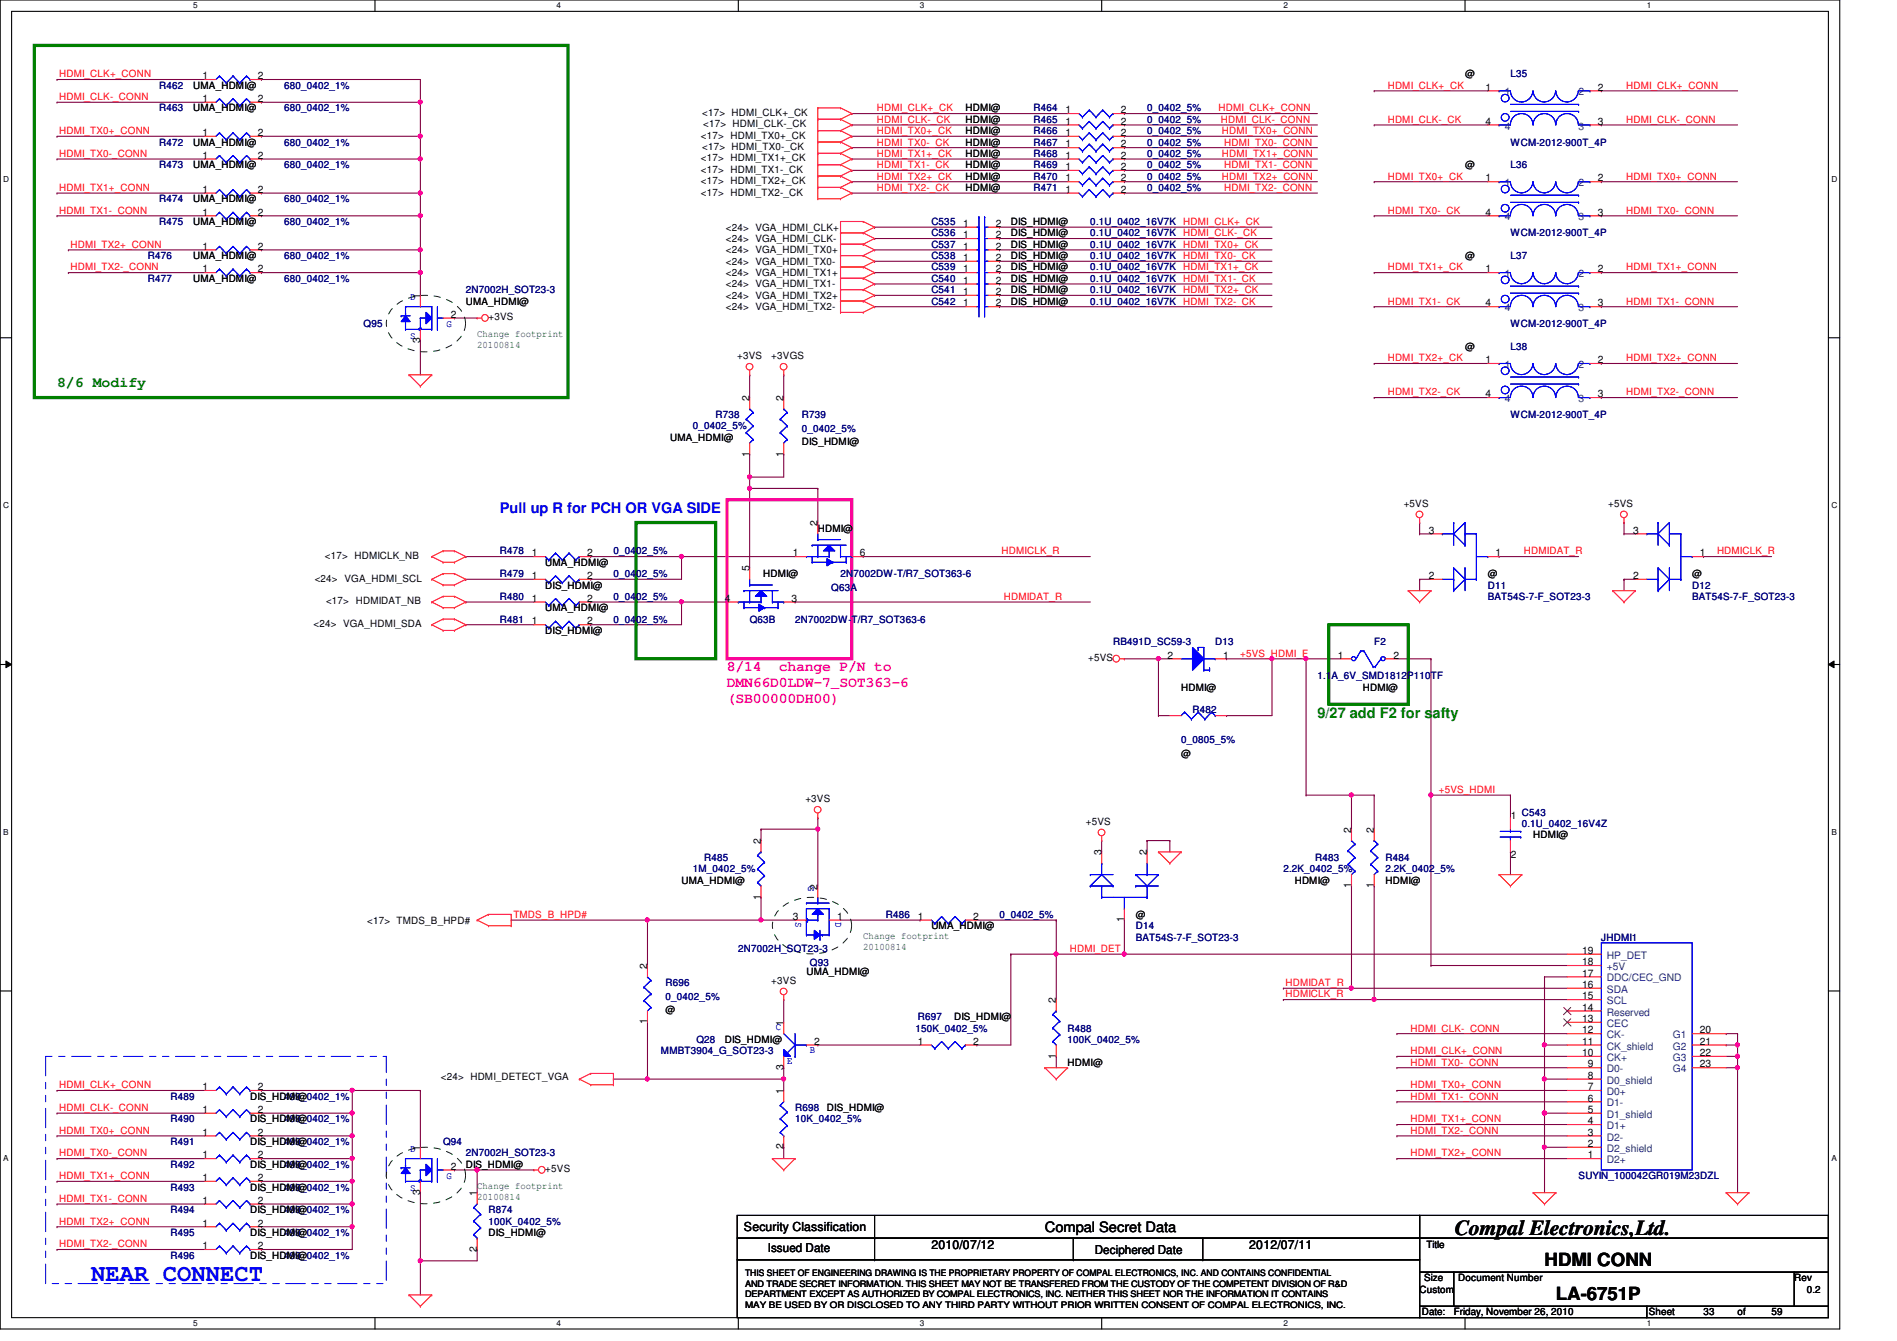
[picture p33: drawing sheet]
<svg xmlns="http://www.w3.org/2000/svg" width="297mm" height="210mm" viewBox="0 0 297 210" stroke-linecap="round" stroke-linejoin="round" font-family="sans-serif">
<defs><g id="words">
<text font-size="3.7" fill="#00f" x="14.3" y="200.5">NEAR CONNECT</text>
<text font-size="3.3" x="227.8" y="193.3">Compal Electronics,Ltd.</text>
<g font-size="2.8">
<text x="241.8" y="198.2">HDMI CONN</text>
<text x="243.6" y="203.5">LA-6751P</text>
</g>
<g font-size="2.3" fill="#008000">
<text x="8.9" y="60.5">8/6 Modify</text>
<text x="206.3" y="112.4">9/27 add F2 for safty</text>
</g>
<text font-size="2.3" fill="#00f" x="78.3" y="80.3">Pull up R for PCH OR VGA SIDE</text>
<g font-size="2.3" fill="#f0f">
<text x="113.8" y="105">8/14</text>
<text x="113.8" y="107.5">DMN66D0LDW-7_SOT363-6</text>
<text x="122" y="105">change P/N to</text>
<text x="113.8" y="110.1">(SB00000DH00)</text>
</g>
<text font-size="2.2" x="163.6" y="192.8">Compal Secret Data</text>
<g font-size="1.9">
<text x="116.5" y="192.7">Security Classification</text>
<text x="120.2" y="196">Issued Date</text>
<text x="145.8" y="195.6">2010/07/12</text>
<text x="171.4" y="196.2">Deciphered Date</text>
<text x="195.6" y="195.6">2012/07/11</text>
</g>
<g font-size="1.6" fill="#f00">
<text x="9.3" y="15.7">HDMI_CLK-_CONN</text>
<text x="9.3" y="12.1">HDMI_CLK+_CONN</text>
<text x="137.3" y="17.4">HDMI_CLK+_CK</text>
<text x="190.8" y="17.4">HDMI_CLK+_CONN</text>
<text x="217.3" y="13.9">HDMI_CLK+_CK</text>
<text x="254.6" y="13.9">HDMI_CLK+_CONN</text>
<text x="9.3" y="21">HDMI_TX0+_CONN</text>
<text x="137.3" y="19.2">HDMI_CLK-_CK</text>
<text x="137.3" y="21">HDMI_TX0+_CK</text>
<text x="137.3" y="22.8">HDMI_TX0-_CK</text>
<text x="191.2" y="19.2">HDMI_CLK-_CONN</text>
<text x="191.3" y="21">HDMI_TX0+_CONN</text>
<text x="191.7" y="22.8">HDMI_TX0-_CONN</text>
<text x="217.3" y="19.2">HDMI_CLK-_CK</text>
<text x="254.6" y="19.2">HDMI_CLK-_CONN</text>
<text x="9.3" y="29.9">HDMI_TX1+_CONN</text>
<text x="9.3" y="24.6">HDMI_TX0-_CONN</text>
<text x="137.3" y="24.6">HDMI_TX1+_CK</text>
<text x="137.3" y="29.9">HDMI_TX2-_CK</text>
<text x="137.3" y="26.3">HDMI_TX1-_CK</text>
<text x="137.3" y="28.1">HDMI_TX2+_CK</text>
<text x="191.3" y="28.1">HDMI_TX2+_CONN</text>
<text x="191.3" y="24.6">HDMI_TX1+_CONN</text>
<text x="191.7" y="26.3">HDMI_TX1-_CONN</text>
<text x="191.7" y="29.9">HDMI_TX2-_CONN</text>
<text x="217.3" y="28.1">HDMI_TX0+_CK</text>
<text x="254.6" y="28.1">HDMI_TX0+_CONN</text>
<text x="9.3" y="33.4">HDMI_TX1-_CONN</text>
<text x="185.3" y="35.2">HDMI_CLK+_CK</text>
<text x="217.3" y="33.4">HDMI_TX0-_CK</text>
<text x="254.6" y="33.4">HDMI_TX0-_CONN</text>
<text x="11" y="38.8">HDMI_TX2+_CONN</text>
<text x="185.3" y="37">HDMI_CLK-_CK</text>
<text x="185.3" y="38.8">HDMI_TX0+_CK</text>
<text x="185.3" y="40.6">HDMI_TX0-_CK</text>
<text x="11" y="42.3">HDMI_TX2-_CONN</text>
<text x="185.3" y="42.3">HDMI_TX1+_CK</text>
<text x="185.3" y="47.7">HDMI_TX2-_CK</text>
<text x="185.3" y="44.1">HDMI_TX1-_CK</text>
<text x="185.3" y="45.9">HDMI_TX2+_CK</text>
<text x="217.3" y="42.3">HDMI_TX1+_CK</text>
<text x="217.3" y="47.7">HDMI_TX1-_CK</text>
<text x="254.6" y="47.7">HDMI_TX1-_CONN</text>
<text x="254.6" y="42.3">HDMI_TX1+_CONN</text>
<text x="217.3" y="56.6">HDMI_TX2+_CK</text>
<text x="254.6" y="56.6">HDMI_TX2+_CONN</text>
<text x="217.3" y="61.9">HDMI_TX2-_CK</text>
<text x="254.6" y="61.9">HDMI_TX2-_CONN</text>
<text x="156.8" y="86.8">HDMICLK_R</text>
<text x="238.6" y="86.8">HDMIDAT_R</text>
<text x="268.9" y="86.8">HDMICLK_R</text>
<text x="157.2" y="93.9">HDMIDAT_R</text>
<text x="194.2" y="102.8">+5VS_HDMI_F</text>
<text x="225.3" y="124.1">+5VS_HDMI</text>
<text x="80.4" y="143.7">TMDS_B_HPD#</text>
<text x="167.5" y="149">HDMI_DET</text>
<text x="201.3" y="154.3">HDMIDAT_R</text>
<text x="201.3" y="156.1">HDMICLK_R</text>
<text x="220.8" y="161.5">HDMI_CLK-_CONN</text>
<text x="220.8" y="165">HDMI_CLK+_CONN</text>
<text x="220.8" y="166.8">HDMI_TX0-_CONN</text>
<text x="9.3" y="173.9">HDMI_CLK-_CONN</text>
<text x="9.3" y="170.3">HDMI_CLK+_CONN</text>
<text x="220.8" y="170.3">HDMI_TX0+_CONN</text>
<text x="220.8" y="172.1">HDMI_TX1-_CONN</text>
<text x="9.3" y="177.5">HDMI_TX0+_CONN</text>
<text x="220.8" y="175.7">HDMI_TX1+_CONN</text>
<text x="220.8" y="177.5">HDMI_TX2-_CONN</text>
<text x="9.3" y="184.6">HDMI_TX1+_CONN</text>
<text x="9.3" y="181">HDMI_TX0-_CONN</text>
<text x="220.8" y="181">HDMI_TX2+_CONN</text>
<text x="9.3" y="188.1">HDMI_TX1-_CONN</text>
<text x="9.3" y="191.7">HDMI_TX2+_CONN</text>
<text x="9.3" y="195.2">HDMI_TX2-_CONN</text>
</g>
<g font-size="1.6" fill="#000080">
<text x="24.9" y="17.4">R463</text>
<text x="24.9" y="13.9">R462</text>
<text x="44.5" y="17.4">680_0402_1%</text>
<text x="44.5" y="13.9">680_0402_1%</text>
<text x="161.8" y="17.4">R464</text>
<text x="179.6" y="17.4">0_0402_5%</text>
<text x="236.5" y="12.1">L35</text>
<text x="24.9" y="22.8">R472</text>
<text x="44.5" y="22.8">680_0402_1%</text>
<text x="161.8" y="21">R466</text>
<text x="161.8" y="19.2">R465</text>
<text x="161.8" y="22.8">R467</text>
<text x="179.6" y="21">0_0402_5%</text>
<text x="179.6" y="19.2">0_0402_5%</text>
<text x="179.6" y="22.8">0_0402_5%</text>
<text x="236.5" y="22.8">WCM-2012-900T_4P</text>
<text x="24.9" y="26.3">R473</text>
<text x="44.5" y="26.3">680_0402_1%</text>
<text x="161.8" y="29.9">R471</text>
<text x="161.8" y="28.1">R470</text>
<text x="161.8" y="26.3">R469</text>
<text x="161.8" y="24.6">R468</text>
<text x="179.6" y="29.9">0_0402_5%</text>
<text x="179.6" y="28.1">0_0402_5%</text>
<text x="179.6" y="26.3">0_0402_5%</text>
<text x="179.6" y="24.6">0_0402_5%</text>
<text x="236.5" y="26.3">L36</text>
<text x="24.9" y="31.7">R474</text>
<text x="24.9" y="35.2">R475</text>
<text x="44.5" y="31.7">680_0402_1%</text>
<text x="44.5" y="35.2">680_0402_1%</text>
<text x="145.8" y="35.2">C535</text>
<text x="170.7" y="35.2">0.1U_0402_16V7K</text>
<text x="23.2" y="40.6">R476</text>
<text x="44.5" y="40.6">680_0402_1%</text>
<text x="145.8" y="37">C536</text>
<text x="145.8" y="40.6">C538</text>
<text x="145.8" y="38.8">C537</text>
<text x="170.7" y="37">0.1U_0402_16V7K</text>
<text x="170.7" y="40.6">0.1U_0402_16V7K</text>
<text x="170.7" y="38.8">0.1U_0402_16V7K</text>
<text x="236.5" y="37">WCM-2012-900T_4P</text>
<text x="236.5" y="40.6">L37</text>
<text x="23.2" y="44.1">R477</text>
<text x="44.5" y="44.1">680_0402_1%</text>
<text x="72.9" y="45.9">2N7002H_SOT23-3</text>
<text x="145.8" y="45.9">C541</text>
<text x="145.8" y="47.7">C542</text>
<text x="145.8" y="42.3">C539</text>
<text x="145.8" y="44.1">C540</text>
<text x="170.7" y="45.9">0.1U_0402_16V7K</text>
<text x="170.7" y="47.7">0.1U_0402_16V7K</text>
<text x="170.7" y="42.3">0.1U_0402_16V7K</text>
<text x="170.7" y="44.1">0.1U_0402_16V7K</text>
<text x="56.9" y="51.2">Q95</text>
<text x="236.5" y="51.2">WCM-2012-900T_4P</text>
<text x="236.5" y="54.8">L38</text>
<text x="112.1" y="65.4">R738</text>
<text x="125.6" y="65.4">R739</text>
<text x="236.5" y="65.4">WCM-2012-900T_4P</text>
<text x="108.5" y="67.2">0_0402_5%</text>
<text x="125.6" y="67.6">0_0402_5%</text>
<text x="78.3" y="86.8">R478</text>
<text x="96.1" y="86.8">0_0402_5%</text>
<text x="78.3" y="90.3">R479</text>
<text x="78.3" y="93.9">R480</text>
<text x="96.1" y="90.3">0_0402_5%</text>
<text x="96.1" y="93.9">0_0402_5%</text>
<text x="130.2" y="92.5">Q63A</text>
<text x="131.6" y="90.3">2N7002DW-T/R7_SOT363-6</text>
<text x="233" y="92.1">D11</text>
<text x="233" y="93.9">BAT54S-7-F_SOT23-3</text>
<text x="265" y="92.1">D12</text>
<text x="265" y="93.9">BAT54S-7-F_SOT23-3</text>
<text x="78.3" y="97.5">R481</text>
<text x="96.1" y="97.5">0_0402_5%</text>
<text x="117.4" y="97.5">Q63B</text>
<text x="124.5" y="97.5">2N7002DW-T/R7_SOT363-6</text>
<text x="174.3" y="101">RB491D_SC59-3</text>
<text x="190.3" y="101">D13</text>
<text x="215.2" y="101">F2</text>
<text x="206.3" y="106.3">1.1A_6V_SMD1812P110TF</text>
<text x="186.7" y="111.7">R482</text>
<text x="185" y="116.3">0_0805_5%</text>
<text x="238.3" y="127.7">C543</text>
<text x="238.3" y="129.5">0.1U_0402_16V4Z</text>
<text x="108.5" y="136.6">1M_0402_5%</text>
<text x="110.3" y="134.8">R485</text>
<text x="201" y="136.6">2.2K_0402_5%</text>
<text x="205.9" y="134.8">R483</text>
<text x="217" y="134.8">R484</text>
<text x="217" y="136.6">2.2K_0402_5%</text>
<text x="138.7" y="143.7">R486</text>
<text x="156.5" y="143.7">0_0402_5%</text>
<text x="115.6" y="149">2N7002H_SOT23-3</text>
<text x="177.8" y="145.5">D14</text>
<text x="177.8" y="147.2">BAT54S-7-F_SOT23-3</text>
<text x="250.7" y="147.2">JHDMI1</text>
<text x="104.2" y="154.3">R696</text>
<text x="126.8" y="151.1">Q93</text>
<text x="104.2" y="156.5">0_0402_5%</text>
<text x="143.3" y="161.5">150K_0402_5%</text>
<text x="143.7" y="159.7">R697</text>
<text x="167.2" y="161.5">R488</text>
<text x="103.5" y="165">MMBT3904_G_SOT23-3</text>
<text x="109" y="163.2">Q28</text>
<text x="167.2" y="163.2">100K_0402_5%</text>
<text x="26.7" y="172.1">R489</text>
<text x="44.5" y="172.1">499_0402_1%</text>
<text x="124.5" y="173.9">R698</text>
<text x="26.7" y="179.2">R491</text>
<text x="26.7" y="175.7">R490</text>
<text x="44.5" y="179.2">499_0402_1%</text>
<text x="44.5" y="175.7">499_0402_1%</text>
<text x="69.4" y="179.2">Q94</text>
<text x="124.5" y="175.7">10K_0402_5%</text>
<text x="26.7" y="182.8">R492</text>
<text x="44.5" y="182.8">499_0402_1%</text>
<text x="72.9" y="181">2N7002H_SOT23-3</text>
<text x="247.2" y="184.6">SUYIN_100042GR019M23DZL</text>
<text x="26.7" y="186.4">R493</text>
<text x="26.7" y="189.9">R494</text>
<text x="44.5" y="186.4">499_0402_1%</text>
<text x="44.5" y="189.9">499_0402_1%</text>
<text x="76.5" y="189.9">R874</text>
<text x="76.5" y="191.7">100K_0402_5%</text>
<text x="26.7" y="197">R496</text>
<text x="26.7" y="193.5">R495</text>
<text x="44.5" y="197">499_0402_1%</text>
<text x="44.5" y="193.5">499_0402_1%</text>
</g>
<g font-size="1.6">
<text x="30.3" y="17.4">UMA_HDMI@</text>
<text x="30.3" y="13.9">UMA_HDMI@</text>
<text x="31.7" y="16">1</text>
<text x="31.7" y="12.4">1</text>
<text x="40.4" y="16">2</text>
<text x="40.4" y="12.4">2</text>
<text x="151.2" y="17.4">HDMI@</text>
<text x="166.8" y="17.7">1</text>
<text x="175.5" y="17.7">2</text>
<text x="229.4" y="12.1">@</text>
<text x="232.6" y="14.2">1</text>
<text x="250.2" y="14.2">2</text>
<text x="30.3" y="22.8">UMA_HDMI@</text>
<text x="31.7" y="21.3">1</text>
<text x="40.4" y="21.3">2</text>
<text x="109.7" y="21.7">&lt;17&gt; HDMI_TX0+_CK</text>
<text x="109.9" y="18.2">&lt;17&gt; HDMI_CLK+_CK</text>
<text x="109.9" y="23.5">&lt;17&gt; HDMI_TX0-_CK</text>
<text x="110.1" y="19.9">&lt;17&gt; HDMI_CLK-_CK</text>
<text x="151.2" y="21">HDMI@</text>
<text x="151.2" y="19.2">HDMI@</text>
<text x="151.2" y="22.8">HDMI@</text>
<text x="166.8" y="21.3">1</text>
<text x="166.8" y="19.5">1</text>
<text x="166.8" y="23.1">1</text>
<text x="175.5" y="21.3">2</text>
<text x="175.5" y="19.5">2</text>
<text x="175.5" y="23.1">2</text>
<text x="232.6" y="19.5">4</text>
<text x="250.2" y="19.5">3</text>
<text x="30.3" y="26.3">UMA_HDMI@</text>
<text x="31.7" y="24.8">1</text>
<text x="40.4" y="24.8">2</text>
<text x="109.7" y="25.3">&lt;17&gt; HDMI_TX1+_CK</text>
<text x="109.7" y="27.1">&lt;17&gt; HDMI_TX1-_CK</text>
<text x="109.7" y="28.8">&lt;17&gt; HDMI_TX2+_CK</text>
<text x="151.2" y="29.9">HDMI@</text>
<text x="151.2" y="28.1">HDMI@</text>
<text x="151.2" y="26.3">HDMI@</text>
<text x="151.2" y="24.6">HDMI@</text>
<text x="166.8" y="28.4">1</text>
<text x="166.8" y="26.6">1</text>
<text x="166.8" y="24.8">1</text>
<text x="175.5" y="28.4">2</text>
<text x="175.5" y="26.6">2</text>
<text x="175.5" y="24.8">2</text>
<text x="229.4" y="26.3">@</text>
<text x="232.6" y="28.4">1</text>
<text x="250.2" y="28.4">2</text>
<text x="30.3" y="31.7">UMA_HDMI@</text>
<text x="30.3" y="35.2">UMA_HDMI@</text>
<text x="31.7" y="30.2">1</text>
<text x="31.7" y="33.7">1</text>
<text x="40.4" y="30.2">2</text>
<text x="40.4" y="33.7">2</text>
<text x="109.7" y="30.6">&lt;17&gt; HDMI_TX2-_CK</text>
<text x="150.8" y="35.5">1</text>
<text x="156" y="35.5">2</text>
<text x="158.3" y="35.2">DIS_HDMI@</text>
<text x="166.8" y="30.2">1</text>
<text x="175.5" y="30.2">2</text>
<text x="232.6" y="33.7">4</text>
<text x="250.2" y="33.7">3</text>
<text x="30.3" y="40.6">UMA_HDMI@</text>
<text x="31.7" y="39.1">1</text>
<text x="40.4" y="39.1">2</text>
<text x="113.7" y="41.4">&lt;24&gt; VGA_HDMI_TX0-</text>
<text x="113.7" y="39.7">&lt;24&gt; VGA_HDMI_TX0+</text>
<text x="113.7" y="37.9">&lt;24&gt; VGA_HDMI_CLK-</text>
<text x="113.7" y="36.1">&lt;24&gt; VGA_HDMI_CLK+</text>
<text x="150.8" y="37.3">1</text>
<text x="150.8" y="40.9">1</text>
<text x="150.8" y="39.1">1</text>
<text x="156" y="37.3">2</text>
<text x="156" y="40.9">2</text>
<text x="156" y="39.1">2</text>
<text x="158.3" y="37">DIS_HDMI@</text>
<text x="158.3" y="40.6">DIS_HDMI@</text>
<text x="158.3" y="38.8">DIS_HDMI@</text>
<text x="229.4" y="40.6">@</text>
<text x="30.3" y="44.1">UMA_HDMI@</text>
<text x="31.7" y="42.6">1</text>
<text x="40.4" y="42.6">2</text>
<text x="65.8" y="46.8" transform="rotate(-90 65.8 46.8)">1</text>
<text x="72.9" y="47.7">UMA_HDMI@</text>
<text x="113.7" y="45">&lt;24&gt; VGA_HDMI_TX1-</text>
<text x="113.7" y="43.2">&lt;24&gt; VGA_HDMI_TX1+</text>
<text x="113.7" y="46.8">&lt;24&gt; VGA_HDMI_TX2+</text>
<text x="150.8" y="46.2">1</text>
<text x="150.8" y="48">1</text>
<text x="150.8" y="42.6">1</text>
<text x="150.8" y="44.4">1</text>
<text x="156" y="46.2">2</text>
<text x="156" y="48">2</text>
<text x="156" y="42.6">2</text>
<text x="156" y="44.4">2</text>
<text x="158.3" y="45.9">DIS_HDMI@</text>
<text x="158.3" y="47.7">DIS_HDMI@</text>
<text x="158.3" y="42.3">DIS_HDMI@</text>
<text x="158.3" y="44.1">DIS_HDMI@</text>
<text x="232.6" y="42.6">1</text>
<text x="232.6" y="48">4</text>
<text x="250.2" y="48">3</text>
<text x="250.2" y="42.6">2</text>
<text x="65.8" y="53.7" transform="rotate(-90 65.8 53.7)">3</text>
<text x="70.6" y="49.7">2</text>
<text x="76.5" y="50.2">+3VS</text>
<text x="113.7" y="48.6">&lt;24&gt; VGA_HDMI_TX2-</text>
<text x="115.4" y="56.2">+3VS</text>
<text x="120.8" y="56.2">+3VGS</text>
<text x="229.4" y="54.8">@</text>
<text x="232.6" y="56.9">1</text>
<text x="250.2" y="56.9">2</text>
<text x="117.3" y="62.8" transform="rotate(-90 117.3 62.8)">2</text>
<text x="122.7" y="62.8" transform="rotate(-90 122.7 62.8)">2</text>
<text x="232.6" y="62.2">4</text>
<text x="250.2" y="62.2">3</text>
<text x="104.9" y="69">UMA_HDMI@</text>
<text x="117.3" y="71.5" transform="rotate(-90 117.3 71.5)">1</text>
<text x="122.7" y="71.5" transform="rotate(-90 122.7 71.5)">1</text>
<text x="125.6" y="69.7">DIS_HDMI@</text>
<text x="128" y="82.3" transform="rotate(-90 128 82.3)">2</text>
<text x="128.1" y="83.2">HDMI@</text>
<text x="219.8" y="79.3">+5VS</text>
<text x="223.7" y="83.5">3</text>
<text x="251.8" y="79.3">+5VS</text>
<text x="255.7" y="83.5">3</text>
<text x="50.9" y="87.5">&lt;17&gt; HDMICLK_NB</text>
<text x="83.3" y="87.1">1</text>
<text x="85.4" y="88.6">UMA_HDMI@</text>
<text x="91.9" y="87.1">2</text>
<text x="117.3" y="89.5" transform="rotate(-90 117.3 89.5)">5</text>
<text x="124.2" y="87.1">1</text>
<text x="134.6" y="87.1">6</text>
<text x="234.2" y="87.1">1</text>
<text x="266.2" y="87.1">1</text>
<text x="49.3" y="91.1">&lt;24&gt; VGA_HDMI_SCL</text>
<text x="51.1" y="94.6">&lt;17&gt; HDMIDAT_NB</text>
<text x="83.3" y="90.6">1</text>
<text x="83.3" y="94.2">1</text>
<text x="85.4" y="92.1">DIS_HDMI@</text>
<text x="85.4" y="95.7">UMA_HDMI@</text>
<text x="91.9" y="90.6">2</text>
<text x="91.9" y="94.2">2</text>
<text x="113.5" y="94.2">4</text>
<text x="119.5" y="90.3">HDMI@</text>
<text x="123.9" y="94.2">3</text>
<text x="223.7" y="90.6">2</text>
<text x="233" y="90.3">@</text>
<text x="255.7" y="90.6">2</text>
<text x="265" y="90.3">@</text>
<text x="49.1" y="98.2">&lt;24&gt; VGA_HDMI_SDA</text>
<text x="83.3" y="97.7">1</text>
<text x="85.4" y="99.2">DIS_HDMI@</text>
<text x="91.9" y="97.7">2</text>
<text x="170.4" y="103.5">+5VS</text>
<text x="182.8" y="103.1">2</text>
<text x="191.5" y="103.1">1</text>
<text x="209.5" y="103.1">1</text>
<text x="218.2" y="103.1">2</text>
<text x="185" y="108.1">HDMI@</text>
<text x="213.4" y="108.1">HDMI@</text>
<text x="185" y="118.4">@</text>
<text x="126.1" y="125.6">+3VS</text>
<text x="170" y="129.1">+5VS</text>
<text x="211.6" y="130.3" transform="rotate(-90 211.6 130.3)">2</text>
<text x="215.1" y="130.3" transform="rotate(-90 215.1 130.3)">2</text>
<text x="236.6" y="128.2">1</text>
<text x="240.1" y="131.2">HDMI@</text>
<text x="119.1" y="132.1" transform="rotate(-90 119.1 132.1)">2</text>
<text x="172.5" y="133.9" transform="rotate(-90 172.5 133.9)">3</text>
<text x="179.6" y="133.9" transform="rotate(-90 179.6 133.9)">2</text>
<text x="236.6" y="134.2">2</text>
<text x="106.7" y="138.3">UMA_HDMI@</text>
<text x="119.1" y="140.8" transform="rotate(-90 119.1 140.8)">1</text>
<text x="124.2" y="144">3</text>
<text x="128" y="139.2" transform="rotate(-90 128 139.2)">2</text>
<text x="131.1" y="144">1</text>
<text x="143.7" y="144">1</text>
<text x="152.4" y="144">2</text>
<text x="177.8" y="143.7">@</text>
<text x="202.7" y="138.3">HDMI@</text>
<text x="211.6" y="139" transform="rotate(-90 211.6 139)">1</text>
<text x="215.1" y="139" transform="rotate(-90 215.1 139)">1</text>
<text x="217" y="138.3">HDMI@</text>
<text x="57.5" y="144.6">&lt;17&gt; TMDS_B_HPD#</text>
<text x="145.8" y="145.5">UMA_HDMI@</text>
<text x="176" y="144.4" transform="rotate(-90 176 144.4)">1</text>
<text x="247.7" y="149.3">19</text>
<text x="101.3" y="151.7" transform="rotate(-90 101.3 151.7)">2</text>
<text x="120.8" y="154">+3VS</text>
<text x="126.3" y="152.6">UMA_HDMI@</text>
<text x="247.7" y="154.6">16</text>
<text x="247.7" y="152.9">17</text>
<text x="247.7" y="151.1">18</text>
<text x="101.3" y="160.4" transform="rotate(-90 101.3 160.4)">1</text>
<text x="104.2" y="158.6">@</text>
<text x="122.7" y="160.6" transform="rotate(-90 122.7 160.6)">1</text>
<text x="149.4" y="159.7">DIS_HDMI@</text>
<text x="165.4" y="157" transform="rotate(-90 165.4 157)">2</text>
<text x="247.7" y="161.8">12</text>
<text x="247.7" y="160">13</text>
<text x="247.7" y="158.2">14</text>
<text x="247.7" y="156.4">15</text>
<text x="266.2" y="161.8">20</text>
<text x="113.5" y="163.2">DIS_HDMI@</text>
<text x="122.7" y="167.5" transform="rotate(-90 122.7 167.5)">3</text>
<text x="127.5" y="163.5">2</text>
<text x="143.7" y="163.5">1</text>
<text x="152.4" y="163.5">2</text>
<text x="165.4" y="165.7" transform="rotate(-90 165.4 165.7)">1</text>
<text x="167.2" y="166.8">HDMI@</text>
<text x="247.7" y="165.3">10</text>
<text x="247.7" y="163.5">11</text>
<text x="248.6" y="167.1">9</text>
<text x="266.2" y="163.5">21</text>
<text x="266.2" y="165.3">22</text>
<text x="266.2" y="167.1">23</text>
<text x="31.7" y="170.6">1</text>
<text x="39.2" y="172.1">DIS_HDMI@</text>
<text x="40.4" y="170.6">2</text>
<text x="69" y="169.1">&lt;24&gt; HDMI_DETECT_VGA</text>
<text x="122.7" y="171.2" transform="rotate(-90 122.7 171.2)">1</text>
<text x="129.5" y="173.9">DIS_HDMI@</text>
<text x="248.6" y="172.4">6</text>
<text x="248.6" y="170.6">7</text>
<text x="248.6" y="168.9">8</text>
<text x="31.7" y="177.8">1</text>
<text x="31.7" y="174.2">1</text>
<text x="39.2" y="179.2">DIS_HDMI@</text>
<text x="39.2" y="175.7">DIS_HDMI@</text>
<text x="40.4" y="177.8">2</text>
<text x="40.4" y="174.2">2</text>
<text x="122.7" y="179.9" transform="rotate(-90 122.7 179.9)">2</text>
<text x="248.6" y="179.5">2</text>
<text x="248.6" y="177.8">3</text>
<text x="248.6" y="176">4</text>
<text x="248.6" y="174.2">5</text>
<text x="31.7" y="184.9">1</text>
<text x="31.7" y="181.3">1</text>
<text x="39.2" y="182.8">DIS_HDMI@</text>
<text x="40.4" y="184.9">2</text>
<text x="40.4" y="181.3">2</text>
<text x="65.8" y="180.1" transform="rotate(-90 65.8 180.1)">1</text>
<text x="70.6" y="183.1">2</text>
<text x="72.9" y="182.8">DIS_HDMI@</text>
<text x="85.4" y="183.5">+5VS</text>
<text x="248.6" y="181.3">1</text>
<text x="31.7" y="188.4">1</text>
<text x="31.7" y="192">1</text>
<text x="39.2" y="186.4">DIS_HDMI@</text>
<text x="39.2" y="189.9">DIS_HDMI@</text>
<text x="40.4" y="188.4">2</text>
<text x="40.4" y="192">2</text>
<text x="65.8" y="187" transform="rotate(-90 65.8 187)">3</text>
<text x="74.7" y="187.2" transform="rotate(-90 74.7 187.2)">1</text>
<text x="31.7" y="195.5">1</text>
<text x="39.2" y="197">DIS_HDMI@</text>
<text x="39.2" y="193.5">DIS_HDMI@</text>
<text x="40.4" y="195.5">2</text>
<text x="74.7" y="195.9" transform="rotate(-90 74.7 195.9)">2</text>
<text x="76.5" y="193.5">DIS_HDMI@</text>
<text x="223.3" y="195.4">Title</text>
<text x="222.3" y="202.4">Custom</text>
<text x="223" y="200.6">Size</text>
<text x="228.3" y="200.6">Document Number</text>
<text x="281" y="200.6">Rev</text>
<text x="282.9" y="202.4">0.2</text>
<text x="222.6" y="205.9">Date:</text>
<text x="227.6" y="205.9">Friday, November 26, 2010</text>
<text x="258.2" y="205.9">Sheet</text>
<text x="266.7" y="205.9">33</text>
<text x="272.1" y="205.9">of</text>
<text x="277.4" y="205.9">59</text>
</g>
<g font-size="1.6" fill="#004080">
<text x="235.6" y="14.9">1</text>
<text x="247.2" y="14.9">2</text>
<text x="235.6" y="20.3">4</text>
<text x="247.2" y="20.3">3</text>
<text x="235.6" y="29.2">1</text>
<text x="247.2" y="29.2">2</text>
<text x="235.6" y="34.5">4</text>
<text x="247.2" y="34.5">3</text>
<text x="235.6" y="43.4">1</text>
<text x="247.2" y="43.4">2</text>
<text x="235.6" y="48.7">4</text>
<text x="247.2" y="48.7">3</text>
<text x="235.6" y="57.6">1</text>
<text x="247.2" y="57.6">2</text>
<text x="235.6" y="62.9">4</text>
<text x="247.2" y="62.9">3</text>
<text x="251.6" y="155.4">SDA</text>
<text x="251.6" y="153.6">DDC/CEC_GND</text>
<text x="251.6" y="151.8">+5V</text>
<text x="251.6" y="150.1">HP_DET</text>
<text x="251.6" y="160.7">CEC</text>
<text x="251.6" y="159">Reserved</text>
<text x="251.6" y="157.2">SCL</text>
<text x="251.6" y="167.9">D0-</text>
<text x="251.6" y="166.1">CK+</text>
<text x="251.6" y="164.3">CK_shield</text>
<text x="251.6" y="162.5">CK-</text>
<text x="261.9" y="162.5">G1</text>
<text x="261.9" y="164.3">G2</text>
<text x="261.9" y="166.1">G3</text>
<text x="261.9" y="167.9">G4</text>
<text x="251.6" y="173.2">D1-</text>
<text x="251.6" y="171.4">D0+</text>
<text x="251.6" y="169.6">D0_shield</text>
<text x="251.6" y="178.5">D2-</text>
<text x="251.6" y="176.7">D1+</text>
<text x="251.6" y="175">D1_shield</text>
<text x="251.6" y="182.1">D2+</text>
<text x="251.6" y="180.3">D2_shield</text>
</g>
<g font-size="1.6" fill="#00f">
<text x="64.2" y="46.9">D</text>
<text x="64.2" y="53.1">S</text>
<text x="69.9" y="51.2">G</text>
<text x="126.5" y="138.7" transform="rotate(90 126.5 138.7)">G</text>
<text x="124.6" y="144.4" transform="rotate(90 124.6 144.4)">S</text>
<text x="130.8" y="144.4" transform="rotate(90 130.8 144.4)">D</text>
<text x="121.5" y="161.2">C</text>
<text x="123.3" y="166.6">E</text>
<text x="126.8" y="164.8">B</text>
<text x="64.2" y="180.3">D</text>
<text x="69.9" y="184.5">G</text>
<text x="64.2" y="186.5">S</text>
</g>
<g font-size="1.6" fill="#004000">
<text x="74.7" y="52.8">Change footprint</text>
<text x="74.7" y="54.4">20100814</text>
<text x="135.2" y="147">Change footprint</text>
<text x="135.2" y="148.7">20100814</text>
<text x="74.7" y="186.1">Change footprint</text>
<text x="74.7" y="187.8">20100814</text>
</g>
<g font-size="1.4">
<text x="116.7" y="199.7">THIS SHEET OF ENGINEERING DRAWING IS THE PROPRIETARY PROPERTY OF COMPAL ELECTRONICS, INC. AND CONTAINS CONFIDENTIAL</text>
<text x="116.7" y="201.4">AND TRADE SECRET INFORMATION. THIS SHEET MAY NOT BE TRANSFERED FROM THE CUSTODY OF THE COMPETENT DIVISION OF R&amp;D</text>
<text x="116.7" y="203">DEPARTMENT EXCEPT AS AUTHORIZED BY COMPAL ELECTRONICS, INC. NEITHER THIS SHEET NOR THE INFORMATION IT CONTAINS</text>
<text x="116.7" y="204.7">MAY BE USED BY OR DISCLOSED TO ANY THIRD PARTY WITHOUT PRIOR WRITTEN CONSENT OF COMPAL ELECTRONICS, INC.</text>
</g>
<g font-size="1.3">
<text x="30.3" y="1.3">5</text>
<text x="87.2" y="1.3">4</text>
<text x="144.1" y="1.3">3</text>
<text x="201" y="1.3">2</text>
<text x="257.8" y="1.3">1</text>
<text x=".5" y="28.4">D</text>
<text x="286.8" y="28.4">D</text>
<text x=".5" y="79.5">C</text>
<text x="286.8" y="79.5">C</text>
<text x=".5" y="130.7">B</text>
<text x="286.8" y="130.7">B</text>
<text x=".5" y="181.8">A</text>
<text x="286.8" y="181.8">A</text>
<text x="30.3" y="207.6">5</text>
<text x="87.2" y="207.6">4</text>
<text x="144.1" y="207.6">3</text>
<text x="201" y="207.6">2</text>
<text x="257.8" y="207.6">1</text>
</g>
</g></defs>
<path d="M0 0h288.1v208h-288.1zM1.8 1.8h284.5v204.4h-284.5z" fill="none" stroke="#000" stroke-width=".17"/>
<g fill="#fff">
<path d="M30.3 .2h.6v1.4h-.6z"/>
<path d="M30.3 206.4h.6v1.4h-.6z"/>
</g>
<path d="M58.7 0v1.8M58.7 206.2v1.8" fill="none" stroke="#000" stroke-width=".17"/>
<g fill="#fff">
<path d="M87.2 .2h.6v1.4h-.6z"/>
<path d="M87.2 206.4h.6v1.4h-.6z"/>
</g>
<path d="M115.6 0v1.8M115.6 206.2v1.8" fill="none" stroke="#000" stroke-width=".17"/>
<g fill="#fff">
<path d="M144.1 .2h.6v1.4h-.6z"/>
<path d="M144.1 206.4h.6v1.4h-.6z"/>
</g>
<path d="M172.5 0v1.8M172.5 206.2v1.8" fill="none" stroke="#000" stroke-width=".17"/>
<g fill="#fff">
<path d="M201 .2h.6v1.4h-.6z"/>
<path d="M201 206.4h.6v1.4h-.6z"/>
</g>
<path d="M229.4 0v1.8M229.4 206.2v1.8" fill="none" stroke="#000" stroke-width=".17"/>
<g fill="#fff">
<path d="M257.8 .2h.7v1.4h-.7z"/>
<path d="M257.8 206.4h.7v1.4h-.7z"/>
<path d="M.5 27.3h.9v1.4h-.9z"/>
<path d="M286.8 27.3h.9v1.4h-.9z"/>
<path d="M.5 78.4h.9v1.4h-.9z"/>
<path d="M286.8 78.4h.9v1.4h-.9z"/>
</g>
<path d="M0 52.9h1.8M286.3 52.9h1.8" fill="none" stroke="#000" stroke-width=".17"/>
<g fill="#fff">
<path d="M.5 129.5h.8v1.4h-.8z"/>
<path d="M286.8 129.5h.8v1.4h-.8z"/>
</g>
<path d="M0 104h1.8M286.3 104h1.8" fill="none" stroke="#000" stroke-width=".17"/>
<path d="M.9 103.5l.9 .5-.9 .5zM286.3 104l.9-.5v1z" fill="#000"/>
<path d="M.9 103.5l.9 .5-.9 .5zM286.3 104l.9-.5v1z" fill="none" stroke="#000" stroke-width=".16"/>
<g fill="#fff">
<path d="M.5 180.6h.8v1.4h-.8z"/>
<path d="M286.8 180.6h.8v1.4h-.8z"/>
</g>
<path d="M0 155.1h1.8M286.3 155.1h1.8" fill="none" stroke="#000" stroke-width=".17"/>
<path d="M211.6 154.7h.1M211.6 154.7h33.8" fill="none" stroke="#800040" stroke-width=".17"/>
<circle cx="211.6" cy="154.7" r=".32" fill="#f0f"/>
<circle cx="211.6" cy="154.7" r=".32" fill="none" stroke="#f0f" stroke-width=".17"/>
<path d="M215.2 138.7h.1M215.2 138.7v17.8M224.1 124.5h.1M224.1 124.5v26.6" fill="none" stroke="#800040" stroke-width=".17"/>
<circle cx="224" cy="124.4" r=".32" fill="#f0f"/>
<circle cx="224" cy="124.4" r=".32" fill="none" stroke="#f0f" stroke-width=".17"/>
<path d="M211.6 124.5h.1M211.6 124.5v5.3M215.2 124.5h.1M215.2 124.5v5.3M224.1 151.1h.1M224.1 151.1h21.3" fill="none" stroke="#800040" stroke-width=".17"/>
<circle cx="211.6" cy="124.4" r=".32" fill="#f0f"/>
<circle cx="211.6" cy="124.4" r=".32" fill="none" stroke="#f0f" stroke-width=".17"/>
<g fill="none" stroke="#800040" stroke-width=".17">
<path d="M176.1 17.8h.1M176.1 19.6h.1M176.1 17.8h30.2M176.1 19.6h30.2M176.1 26.7h.1M176.1 28.4h.1M176.1 21.3h.1M176.1 23.1h.1M176.1 24.9h.1M176.1 30.2h.1M176.1 26.7h30.2M176.1 28.4h30.2"/>
<path d="M176.1 21.3h30.2M176.1 23.1h30.2M176.1 24.9h30.2M176.1 30.2h30.2M222.3 90.7h.1M222.3 81.8h.1M222.3 90.7h1.8M222.3 81.8v1.8M222.3 90.7v1.8M234.7 87.1h.1M234.7 87.1h12.5M254.3 90.7h.1"/>
<path d="M254.3 81.8h.1M254.3 83.6h.1M254.3 81.8v1.8M254.3 90.7v1.8M254.3 83.6h1.8M254.3 90.7h1.8M266.7 87.1h.1M266.7 87.1h10.7M172.5 131.6h.1M172.5 131.6v1.7M179.6 131.6h.1M179.6 131.6h3.6"/>
<path d="M179.6 131.6v1.7M183.2 131.6h.1M183.2 131.6v1.7M211.6 124.5h.1M211.6 138.7h.1M211.6 124.5h3.6M211.6 138.7v16h-10.6M224.1 124.5h.1M224.1 124.5h12.4M236.5 124.5h.1M236.5 133.3h.1M236.5 124.5v3.5"/>
<path d="M236.5 133.3v3.6M201 154.7h.1M215.2 156.5h.1M215.2 156.5h30.2"/>
</g>
<circle cx="215.2" cy="156.4" r=".32" fill="#f0f"/>
<circle cx="215.2" cy="156.4" r=".32" fill="none" stroke="#f0f" stroke-width=".17"/>
<g fill="none" stroke="#800040" stroke-width=".17">
<path d="M222.3 83.6h.1M222.3 83.6h1.8M201 156.5h.1M201 156.5h14.2M218.7 161.8h.1M218.7 165.4h.1M218.7 167.1h.1M218.7 170.7h.1M218.7 172.5h.1M218.7 176h.1M218.7 177.8h.1M218.7 161.8h26.7"/>
<path d="M218.7 165.4h26.7M218.7 167.1h26.7M218.7 170.7h26.7M218.7 172.5h26.7M218.7 176h26.7M218.7 177.8h26.7M241.8 163.6h.1M241.8 163.6h3.6M241.8 163.6v5.3M218.7 181.4h.1M218.7 181.4h26.7"/>
</g>
<circle cx="241.8" cy="163.5" r=".32" fill="#f0f"/>
<circle cx="241.8" cy="163.5" r=".32" fill="none" stroke="#f0f" stroke-width=".17"/>
<path d="M241.8 168.9h.1M241.8 168.9h3.6M241.8 168.9v5.3" fill="none" stroke="#800040" stroke-width=".17"/>
<circle cx="241.8" cy="174.2" r=".32" fill="#f0f"/>
<circle cx="241.8" cy="174.2" r=".32" fill="none" stroke="#f0f" stroke-width=".17"/>
<circle cx="241.8" cy="168.9" r=".32" fill="#f0f"/>
<circle cx="241.8" cy="168.9" r=".32" fill="none" stroke="#f0f" stroke-width=".17"/>
<path d="M241.8 174.2h.1M241.8 179.6h.1M241.8 174.2h3.6M241.8 179.6v7.1" fill="none" stroke="#800040" stroke-width=".17"/>
<circle cx="241.8" cy="179.6" r=".32" fill="#f0f"/>
<circle cx="241.8" cy="179.6" r=".32" fill="none" stroke="#f0f" stroke-width=".17"/>
<path d="M241.8 152.9h.1M241.8 152.9h3.6M241.8 152.9v10.7M241.8 179.6h.1M241.8 174.2h.1M241.8 179.6h3.6M241.8 174.2v5.4" fill="none" stroke="#800040" stroke-width=".17"/>
<circle cx="241.8" cy="174.2" r=".32" fill="#f0f"/>
<circle cx="241.8" cy="174.2" r=".32" fill="none" stroke="#f0f" stroke-width=".17"/>
<path d="M270.3 161.8h.1M270.3 163.6h.1M270.3 161.8h1.8M272.1 161.8h.1M272.1 167.1h.1M272.1 161.8v1.8h-1.8M272.1 167.1v19.6" fill="none" stroke="#800040" stroke-width=".17"/>
<circle cx="272" cy="167.1" r=".32" fill="#f0f"/>
<circle cx="272" cy="167.1" r=".32" fill="none" stroke="#f0f" stroke-width=".17"/>
<g fill="none" stroke="#800040" stroke-width=".17">
<path d="M8.9 16h.1M8.9 12.4h.1M8.9 16h23.1M8.9 12.4h23.1M40.9 16h.1M40.9 12.4h.1M40.9 16h24.9M40.9 12.4h24.9M8.9 21.3h.1M8.9 33.8h.1M8.9 30.2h.1M8.9 24.9h.1"/>
<path d="M8.9 21.3h23.1M8.9 33.8h23.1M8.9 30.2h23.1M8.9 24.9h23.1M10.7 39.1h.1M10.7 39.1h21.3M40.9 30.2h.1M40.9 21.3h.1M40.9 33.8h.1M40.9 39.1h.1M40.9 24.9h.1M40.9 21.3h24.9"/>
<path d="M40.9 33.8h24.9M40.9 39.1h24.9M40.9 30.2h24.9M40.9 24.9h24.9M10.7 42.7h.1M10.7 42.7h21.3M40.9 42.7h.1M40.9 42.7h24.9M119.2 144h.1M119.2 144h5.3"/>
</g>
<circle cx="119.1" cy="144" r=".32" fill="#f0f"/>
<circle cx="119.1" cy="144" r=".32" fill="none" stroke="#f0f" stroke-width=".17"/>
<path d="M119.2 129.8h.1M119.2 129.8h8.9M128.1 129.8h.1M128.1 129.8v8.9M119.2 140.5h.1M119.2 140.5v3.5" fill="none" stroke="#800040" stroke-width=".17"/>
<circle cx="128" cy="129.8" r=".32" fill="#f0f"/>
<circle cx="128" cy="129.8" r=".32" fill="none" stroke="#f0f" stroke-width=".17"/>
<path d="M119.2 129.8h.1M119.2 129.8v1.8M128.1 128h.1M128.1 128v1.8M165.4 149.4h.1M165.4 149.4v7.1M165.4 165.4h.1M165.4 165.4v1.7M270.3 165.4h1.8M272.1 165.4h.1M272.1 163.6h.1M272.1 163.6v1.8" fill="none" stroke="#800040" stroke-width=".17"/>
<circle cx="272" cy="163.5" r=".32" fill="#f0f"/>
<circle cx="272" cy="163.5" r=".32" fill="none" stroke="#f0f" stroke-width=".17"/>
<path d="M270.3 167.1h1.8M272.1 167.1h.1M272.1 165.4h.1M272.1 165.4v1.7" fill="none" stroke="#800040" stroke-width=".17"/>
<circle cx="272" cy="165.3" r=".32" fill="#f0f"/>
<circle cx="272" cy="165.3" r=".32" fill="none" stroke="#f0f" stroke-width=".17"/>
<g fill="none" stroke="#800040" stroke-width=".17">
<path d="M133.4 19.6h.1M133.4 17.8h.1M133.4 19.6h33.8M133.4 17.8h33.8M133.4 24.9h.1M133.4 30.2h.1M133.4 26.7h.1M133.4 28.4h.1M133.4 21.3h.1M133.4 23.1h.1M133.4 24.9h33.8M133.4 30.2h33.8"/>
<path d="M133.4 26.7h33.8M133.4 28.4h33.8M133.4 21.3h33.8M133.4 23.1h33.8M165.4 149.4h.1M176.1 144h.1M176.1 144v5.4h-10.7"/>
</g>
<circle cx="176" cy="149.3" r=".32" fill="#f0f"/>
<circle cx="176" cy="149.3" r=".32" fill="none" stroke="#f0f" stroke-width=".17"/>
<circle cx="165.4" cy="149.3" r=".32" fill="#f0f"/>
<circle cx="165.4" cy="149.3" r=".32" fill="none" stroke="#f0f" stroke-width=".17"/>
<g fill="none" stroke="#800040" stroke-width=".17">
<path d="M136.9 39.1h.1M136.9 37.3h.1M136.9 35.6h.1M136.9 37.3h14.3M136.9 39.1h14.3M136.9 35.6h14.3M156.5 37.3h.1M156.5 39.1h.1M156.5 35.6h.1M156.5 37.3h42.7M156.5 39.1h42.7M156.5 35.6h42.7"/>
<path d="M136.9 40.9h.1M136.9 48h.1M136.9 46.2h.1M136.9 44.4h.1M136.9 42.7h.1M136.9 42.7h14.3M136.9 48h14.3M136.9 44.4h14.3M136.9 46.2h14.3M136.9 40.9h14.3M156.5 42.7h.1M156.5 48h.1"/>
<path d="M156.5 44.4h.1M156.5 46.2h.1M156.5 40.9h.1M156.5 42.7h42.7M156.5 48h42.7M156.5 44.4h42.7M156.5 46.2h42.7M156.5 40.9h42.7M117.4 76.5h.1M117.4 76.5h10.7M176.1 149.4h.1M176.1 149.4h69.3"/>
</g>
<circle cx="117.4" cy="76.4" r=".32" fill="#f0f"/>
<circle cx="117.4" cy="76.4" r=".32" fill="none" stroke="#f0f" stroke-width=".17"/>
<g fill="none" stroke="#800040" stroke-width=".17">
<path d="M117.4 76.5h.1M117.4 76.5v12.4M128.1 76.5h.1M128.1 76.5v5.3M72.9 87.1h.1M72.9 90.7h.1M72.9 94.2h.1M72.9 97.8h.1M72.9 87.1h10.7M72.9 90.7h10.7M72.9 94.2h10.7M72.9 97.8h10.7"/>
<path d="M92.5 90.7h.1M106.7 87.1h.1M106.7 87.1h17.8M106.7 87.1v3.6h-14.2"/>
</g>
<circle cx="106.7" cy="87.1" r=".32" fill="#f0f"/>
<circle cx="106.7" cy="87.1" r=".32" fill="none" stroke="#f0f" stroke-width=".17"/>
<path d="M106.7 94.2h.1M106.7 94.2h7.1" fill="none" stroke="#800040" stroke-width=".17"/>
<circle cx="106.7" cy="94.2" r=".32" fill="#f0f"/>
<circle cx="106.7" cy="94.2" r=".32" fill="none" stroke="#f0f" stroke-width=".17"/>
<g fill="none" stroke="#800040" stroke-width=".17">
<path d="M215.2 19.6h.1M215.2 14.2h.1M215.2 14.2h17.8M215.2 19.6h17.8M250.7 14.2h.1M250.7 19.6h.1M250.7 14.2h21.4M250.7 19.6h21.4M215.2 28.4h.1M215.2 33.8h.1M215.2 28.4h17.8M215.2 33.8h17.8"/>
<path d="M250.7 28.4h.1M250.7 33.8h.1M250.7 28.4h21.4M250.7 33.8h21.4M215.2 42.7h.1M215.2 48h.1M215.2 56.9h.1M215.2 48h17.8M215.2 42.7h17.8M215.2 56.9h17.8M250.7 48h.1M250.7 42.7h.1"/>
<path d="M250.7 56.9h.1M250.7 48h21.4M250.7 42.7h21.4M250.7 56.9h21.4M215.2 62.2h.1M215.2 62.2h17.8M250.7 62.2h.1M250.7 62.2h21.4M92.5 97.8h.1M92.5 94.2h.1M92.5 87.1h.1M92.5 94.2h14.2"/>
<path d="M92.5 87.1h14.2M106.7 94.2h.1M106.7 94.2v3.6h-14.2M124.5 94.2h.1M124.5 94.2h46.2M8.9 177.8h.1M8.9 174.2h.1M8.9 170.7h.1M8.9 177.8h23.1M8.9 174.2h23.1M8.9 170.7h23.1M40.9 170.7h.1"/>
<path d="M40.9 174.2h.1M40.9 174.2h14.3M40.9 170.7h14.3M55.2 170.7h.1M55.2 174.2h.1M55.2 170.7v7.1M8.9 188.5h.1M8.9 192h.1M8.9 184.9h.1M8.9 195.6h.1M8.9 181.4h.1M8.9 188.5h23.1"/>
<path d="M8.9 192h23.1M8.9 184.9h23.1M8.9 195.6h23.1M8.9 181.4h23.1"/>
</g>
<circle cx="55.1" cy="174.2" r=".32" fill="#f0f"/>
<circle cx="55.1" cy="174.2" r=".32" fill="none" stroke="#f0f" stroke-width=".17"/>
<path d="M40.9 184.9h.1M40.9 184.9h14.3" fill="none" stroke="#800040" stroke-width=".17"/>
<circle cx="55.1" cy="184.9" r=".32" fill="#f0f"/>
<circle cx="55.1" cy="184.9" r=".32" fill="none" stroke="#f0f" stroke-width=".17"/>
<path d="M40.9 177.8h.1M40.9 177.8h14.3M40.9 195.6h.1M55.2 181.4h.1M55.2 192h.1M55.2 181.4v3.5M55.2 192v3.6h-14.3" fill="none" stroke="#800040" stroke-width=".17"/>
<circle cx="55.1" cy="177.8" r=".32" fill="#f0f"/>
<circle cx="55.1" cy="177.8" r=".32" fill="none" stroke="#f0f" stroke-width=".17"/>
<path d="M40.9 188.5h.1M40.9 188.5h14.3" fill="none" stroke="#800040" stroke-width=".17"/>
<circle cx="55.1" cy="188.4" r=".32" fill="#f0f"/>
<circle cx="55.1" cy="188.4" r=".32" fill="none" stroke="#f0f" stroke-width=".17"/>
<path d="M55.2 170.7h.1M55.2 170.7h10.6M55.2 184.9h.1M55.2 184.9v3.6" fill="none" stroke="#800040" stroke-width=".17"/>
<circle cx="55.1" cy="170.7" r=".32" fill="#f0f"/>
<circle cx="55.1" cy="170.7" r=".32" fill="none" stroke="#f0f" stroke-width=".17"/>
<path d="M40.9 192h.1M40.9 192h14.3" fill="none" stroke="#800040" stroke-width=".17"/>
<circle cx="55.1" cy="192" r=".32" fill="#f0f"/>
<circle cx="55.1" cy="192" r=".32" fill="none" stroke="#f0f" stroke-width=".17"/>
<path d="M55.2 177.8h.1M55.2 177.8v3.6h-14.3M40.9 181.4h.1M55.2 188.5h.1M55.2 188.5v3.5" fill="none" stroke="#800040" stroke-width=".17"/>
<circle cx="55.1" cy="181.3" r=".32" fill="#f0f"/>
<circle cx="55.1" cy="181.3" r=".32" fill="none" stroke="#f0f" stroke-width=".17"/>
<path d="M65.8 170.7h.1M65.8 170.7v8.9M65.8 197.4h.1M65.8 197.4v5.3M74.7 183.1h.1M74.7 183.1h8.9" fill="none" stroke="#800040" stroke-width=".17"/>
<circle cx="74.7" cy="183.1" r=".32" fill="#f0f"/>
<circle cx="74.7" cy="183.1" r=".32" fill="none" stroke="#f0f" stroke-width=".17"/>
<path d="M122.7 179.6h.1M122.7 168.9h.1M122.7 168.9v1.8M122.7 179.6v1.8M128.1 163.6h.1M128.1 163.6h16" fill="none" stroke="#800040" stroke-width=".17"/>
<circle cx="122.7" cy="168.9" r=".32" fill="#f0f"/>
<circle cx="122.7" cy="168.9" r=".32" fill="none" stroke="#f0f" stroke-width=".17"/>
<path d="M122.7 156.5h.1M122.7 156.5v3.5M101.4 168.9h.1M101.4 168.9h21.3" fill="none" stroke="#800040" stroke-width=".17"/>
<circle cx="101.4" cy="168.9" r=".32" fill="#f0f"/>
<circle cx="101.4" cy="168.9" r=".32" fill="none" stroke="#f0f" stroke-width=".17"/>
<path d="M101.4 144h.1M101.4 144h17.8M122.7 167.1h.1M122.7 167.1v1.8" fill="none" stroke="#800040" stroke-width=".17"/>
<circle cx="101.4" cy="144" r=".32" fill="#f0f"/>
<circle cx="101.4" cy="144" r=".32" fill="none" stroke="#f0f" stroke-width=".17"/>
<g fill="none" stroke="#800040" stroke-width=".17">
<path d="M80 144h.1M80 144h21.4M101.4 144h.1M101.4 144v7.1M131.6 144h12.5M144.1 144h.1M152.9 144h12.5M158.3 149.4h.1M158.3 149.4v14.2h-5.4M165.4 144h.1M165.4 144v5.4h-7.1M96.1 168.9h.1"/>
<path d="M96.1 168.9h5.3M101.4 168.9h.1M101.4 160v8.9M152.9 163.6h.1M71.2 183.1h.1M71.2 183.1h3.5M74.7 183.1h.1M74.7 183.1v3.6"/>
</g>
<circle cx="74.7" cy="183.1" r=".32" fill="#f0f"/>
<circle cx="74.7" cy="183.1" r=".32" fill="none" stroke="#f0f" stroke-width=".17"/>
<path d="M65.8 197.4h.1M65.8 197.4h8.9" fill="none" stroke="#800040" stroke-width=".17"/>
<circle cx="65.8" cy="197.3" r=".32" fill="#f0f"/>
<circle cx="65.8" cy="197.3" r=".32" fill="none" stroke="#f0f" stroke-width=".17"/>
<path d="M117.4 58.7h.1M117.4 58.7v3.5M117.4 74.7h.1M117.4 74.7v1.8M117.4 74.7h5.3M135.2 87.1h.1M135.2 87.1h35.5M65.8 186.7h.1M65.8 186.7v10.7M74.7 195.6h.1M74.7 195.6v1.8" fill="none" stroke="#800040" stroke-width=".17"/>
<circle cx="117.4" cy="74.6" r=".32" fill="#f0f"/>
<circle cx="117.4" cy="74.6" r=".32" fill="none" stroke="#f0f" stroke-width=".17"/>
<path d="M65.8 16h.1M65.8 12.4v3.6M122.7 58.7h.1M122.7 58.7v3.5M122.7 71.1h.1M122.7 71.1v3.6" fill="none" stroke="#800040" stroke-width=".17"/>
<circle cx="65.8" cy="16" r=".32" fill="#f0f"/>
<circle cx="65.8" cy="16" r=".32" fill="none" stroke="#f0f" stroke-width=".17"/>
<path d="M65.8 16v5.3M65.8 21.3h.1" fill="none" stroke="#800040" stroke-width=".17"/>
<circle cx="65.8" cy="21.3" r=".32" fill="#f0f"/>
<circle cx="65.8" cy="21.3" r=".32" fill="none" stroke="#f0f" stroke-width=".17"/>
<path d="M65.8 33.8h.1M65.8 30.2v3.6" fill="none" stroke="#800040" stroke-width=".17"/>
<circle cx="65.8" cy="33.8" r=".32" fill="#f0f"/>
<circle cx="65.8" cy="33.8" r=".32" fill="none" stroke="#f0f" stroke-width=".17"/>
<path d="M65.8 39.1h.1M65.8 33.8v5.3" fill="none" stroke="#800040" stroke-width=".17"/>
<circle cx="65.8" cy="39.1" r=".32" fill="#f0f"/>
<circle cx="65.8" cy="39.1" r=".32" fill="none" stroke="#f0f" stroke-width=".17"/>
<path d="M65.8 24.9h.1M65.8 21.3v3.6" fill="none" stroke="#800040" stroke-width=".17"/>
<circle cx="65.8" cy="24.9" r=".32" fill="#f0f"/>
<circle cx="65.8" cy="24.9" r=".32" fill="none" stroke="#f0f" stroke-width=".17"/>
<path d="M65.8 30.2h.1M65.8 24.9v5.3M65.8 46.2h.1M65.8 42.7v3.5" fill="none" stroke="#800040" stroke-width=".17"/>
<circle cx="65.8" cy="30.2" r=".32" fill="#f0f"/>
<circle cx="65.8" cy="30.2" r=".32" fill="none" stroke="#f0f" stroke-width=".17"/>
<path d="M65.8 39.1v3.6M65.8 42.7h.1" fill="none" stroke="#800040" stroke-width=".17"/>
<circle cx="65.8" cy="42.6" r=".32" fill="#f0f"/>
<circle cx="65.8" cy="42.6" r=".32" fill="none" stroke="#f0f" stroke-width=".17"/>
<path d="M65.8 53.3h.1M65.8 53.3v5.4M71.2 49.8h.1M71.2 49.8h3.5M181.4 103.1h.1M181.4 103.1v8.9" fill="none" stroke="#800040" stroke-width=".17"/>
<circle cx="181.4" cy="103.1" r=".32" fill="#f0f"/>
<circle cx="181.4" cy="103.1" r=".32" fill="none" stroke="#f0f" stroke-width=".17"/>
<path d="M181.4 103.1h.1M181.4 112h.1M181.4 103.1h1.8M181.4 112h1.8M192.1 103.1h.1M192.1 112h.1M192.1 103.1h7.1M199.2 103.1h.1M199.2 103.1v8.9h-7.1" fill="none" stroke="#800040" stroke-width=".17"/>
<circle cx="199.1" cy="103.1" r=".32" fill="#f0f"/>
<circle cx="199.1" cy="103.1" r=".32" fill="none" stroke="#f0f" stroke-width=".17"/>
<path d="M117.4 71.1h.1M117.4 71.1v3.6M176.1 103.1h.1M176.1 103.1h5.3M204.5 103.1h.1M204.5 103.1h5.3M204.5 103.1v21.4M218.7 103.1h5.4M224.1 103.1h.1M224.1 103.1v21.4M224.1 124.5h.1" fill="none" stroke="#800040" stroke-width=".17"/>
<circle cx="204.5" cy="103.1" r=".32" fill="#f0f"/>
<circle cx="204.5" cy="103.1" r=".32" fill="none" stroke="#f0f" stroke-width=".17"/>
<path d="M199.2 103.1h.1M199.2 103.1h5.3M204.5 124.5h.1M204.5 124.5h7.1" fill="none" stroke="#800040" stroke-width=".17"/>
<g fill="none" stroke="#f00" stroke-width=".17">
<path d="M128.1 16.9h.1M128.1 18.7h.1M128.1 16.9v14.2M128.1 16.9h3.5M128.1 18.7h3.5M131.6 16.9h.1M131.6 18.7h.1M131.6 16.9l1.8 .9M131.6 18.7l1.8 .9M133.4 17.8h.1M133.4 19.6h.1M133.4 17.8l-1.8 .9"/>
<path d="M133.4 19.6l-1.8 .8M32 30.2h1.8M32 21.3h1.8M39.2 30.2h1.7M39.2 21.3h1.7M128.1 24h.1M128.1 25.8h.1M128.1 27.6h.1M128.1 29.3h.1M128.1 31.1h.1M128.1 20.4h.1M128.1 22.2h.1"/>
<path d="M128.1 24h3.5M128.1 25.8h3.5M128.1 27.6h3.5M128.1 29.3h3.5M128.1 31.1h3.5M128.1 20.4h3.5M128.1 22.2h3.5M131.6 24h.1M131.6 25.8h.1M131.6 27.6h.1M131.6 29.3h.1M131.6 31.1h.1"/>
<path d="M131.6 20.4h.1M131.6 22.2h.1M131.6 38.2h.1M131.6 36.4h.1M131.6 34.7h.1M131.6 24l1.8 .9M131.6 25.8l1.8 .9M131.6 27.6l1.8 .8M131.6 29.3l1.8 .9M131.6 20.4l1.8 .9M131.6 22.2l1.8 .9M131.6 34.7v14.2"/>
<path d="M131.6 38.2h3.6M131.6 36.4h3.6M131.6 34.7h3.6M133.4 24.9h.1M133.4 26.7h.1M133.4 28.4h.1M133.4 30.2h.1M133.4 21.3h.1M133.4 23.1h.1M133.4 24.9l-1.8 .9M133.4 26.7l-1.8 .9M133.4 28.4l-1.8 .9"/>
<path d="M133.4 30.2l-1.8 .9M133.4 21.3l-1.8 .9M133.4 23.1l-1.8 .9M135.2 38.2h.1M135.2 36.4h.1M135.2 34.7h.1M135.2 38.2l1.7 .9M135.2 36.4l1.7 .9M135.2 34.7l1.7 .9M136.9 39.1h.1M136.9 37.3h.1M136.9 35.6h.1"/>
<path d="M136.9 39.1l-1.7 .9M136.9 37.3l-1.7 .9M136.9 35.6l-1.7 .8M151.2 37.3h1.7M154.7 37.3h1.8M167.2 30.2h1.7M174.3 30.2h1.8M64 58.7h.1M64 58.7h3.6M64 58.7l1.8 1.8M67.6 58.7h.1M67.6 58.7l-1.8 1.8"/>
<path d="M74.7 49.8h.1M74.7 49.8h.7M117.4 58.7h.1M117.4 58v.7M122.7 58.7h.1M122.7 58v.7M131.6 41.8h.1M131.6 40h.1M131.6 45.3h.1M131.6 43.6h.1M131.6 48.9h.1M131.6 47.1h.1"/>
<path d="M131.6 40h3.6M131.6 41.8h3.6M131.6 43.6h3.6M131.6 45.3h3.6M131.6 47.1h3.6M131.6 48.9h3.6M135.2 40h.1M135.2 41.8h.1M135.2 43.6h.1M135.2 45.3h.1M135.2 47.1h.1M135.2 48.9h.1"/>
<path d="M135.2 40l1.7 .9M135.2 43.6l1.7 .8M135.2 41.8l1.7 .9M135.2 47.1l1.7 .9M135.2 45.3l1.7 .9M136.9 40.9h.1M136.9 44.4h.1M136.9 42.7h.1M136.9 48h.1M136.9 46.2h.1M136.9 40.9l-1.7 .9M136.9 44.4l-1.7 .9"/>
<path d="M136.9 42.7l-1.7 .9M136.9 48l-1.7 .9M136.9 46.2l-1.7 .9M151.2 46.2h1.7M154.7 46.2h1.8M65.8 60.5h.1M67.6 94.2h.1M67.6 87.1h.1M67.6 90.7h.1M67.6 97.8h.1M67.6 94.2l1.8 .9M67.6 87.1l1.8 .9"/>
<path d="M67.6 90.7l1.8 .9M67.6 97.8l1.8 .9M69.4 95.1h.1M69.4 93.3h.1M69.4 88h.1M69.4 86.2h.1M69.4 91.6h.1M69.4 89.8h.1M69.4 98.7h.1M69.4 96.9h.1M69.4 95.1h1.8M69.4 93.3h1.8"/>
<path d="M69.4 93.3l-1.8 .9M69.4 88h1.8M69.4 86.2h1.8M69.4 86.2l-1.8 .9M69.4 91.6h1.8M69.4 89.8h1.8M69.4 89.8l-1.8 .9M69.4 98.7h1.8M69.4 96.9h1.8M69.4 96.9l-1.8 .9M71.2 95.1h.1M71.2 93.3h.1"/>
<path d="M71.2 88h.1M71.2 86.2h.1M71.2 91.6h.1M71.2 89.8h.1M71.2 98.7h.1M71.2 96.9h.1M71.2 93.3l1.7 .9M71.2 86.2l1.7 .9M71.2 89.8l1.7 .9M71.2 96.9l1.7 .9M72.9 94.2h.1M72.9 87.1h.1"/>
<path d="M72.9 90.7h.1M72.9 97.8h.1M72.9 94.2l-1.7 .9M72.9 87.1l-1.7 .9M72.9 90.7l-1.7 .9M72.9 97.8l-1.7 .9M83.6 87.1h1.8M90.7 87.1h1.8M220.5 92.5h.1M220.5 92.5h3.6M220.5 92.5l1.8 1.7M222.3 94.2h.1"/>
<path d="M222.3 81.8h.1M222.3 81.1v.7M224.1 92.5h.1M224.1 92.5l-1.8 1.7M252.5 92.5h.1M252.5 92.5h3.6M252.5 92.5l1.8 1.7M254.3 94.2h.1M254.3 81.8h.1M254.3 81.1v.7M256.1 92.5h.1M256.1 92.5l-1.8 1.7"/>
<path d="M175.3 103.1h.8M176.1 103.1h.1M128.1 128h.1M128.1 127.3v.7M172.5 131.6h.1M172.5 130.9v.7M181.4 133.3h.1M181.4 133.3h3.6M181.4 133.3l1.8 1.8M183.2 135.1h.1M185 133.3h.1M185 133.3l-1.8 1.8"/>
<path d="M234.7 136.9h.1M234.7 136.9h3.6M234.7 136.9l1.8 1.8M236.5 138.7h.1M236.5 128v1.8M236.5 131.6v1.7M238.3 136.9h.1M238.3 136.9l-1.8 1.8M74.7 144h.1M74.7 144l1.8 .9M76.5 143.1h.1M76.5 144.9h.1"/>
<path d="M76.5 143.1h3.5M76.5 143.1l-1.8 .9M76.5 144.9h3.5M80 144.9h.1M80 143.1h.1M80 143.1v1.8M122.7 156.5h.1M122.7 155.7v.8M90.7 168.9h.1M90.7 168.9l1.8 .9M92.5 169.8h.1M92.5 168h.1"/>
<path d="M92.5 169.8h3.6M92.5 168h3.6M92.5 168l-1.8 .9M96.1 169.8h.1M96.1 168h.1M96.1 168v1.8M163.6 167.1h.1M163.6 167.1h3.6M163.6 167.1l1.8 1.8M165.4 168.9h.1M167.2 167.1h.1M167.2 167.1l-1.8 1.8"/>
<path d="M74.7 186.7v1.8M74.7 193.8v1.8M83.6 183.1h.1M83.6 183.1h.7M120.9 181.4h.1M120.9 181.4h3.6M120.9 181.4l1.8 1.7M122.7 183.1h.1M124.5 181.4h.1M124.5 181.4l-1.8 1.7M240.1 186.7h.1M240.1 186.7h3.5"/>
<path d="M240.1 186.7l1.7 1.8M241.8 188.5h.1M243.6 186.7h.1M243.6 186.7l-1.8 1.8M270.3 186.7h.1M270.3 186.7h3.6M270.3 186.7l1.8 1.8M272.1 188.5h.1M273.9 186.7h.1M273.9 186.7l-1.8 1.8M64 202.7h.1M64 202.7h3.6"/>
<path d="M64 202.7l1.8 1.8M65.8 204.5h.1M67.6 202.7h.1M67.6 202.7l-1.8 1.8"/>
<circle cx="75.9" cy="49.8" r=".52"/>
<circle cx="117.4" cy="57.4" r=".52"/>
<circle cx="122.7" cy="57.4" r=".52"/>
<circle cx="222.3" cy="80.5" r=".52"/>
<circle cx="254.3" cy="80.5" r=".52"/>
<circle cx="174.8" cy="103.1" r=".52"/>
<circle cx="128" cy="126.7" r=".52"/>
<circle cx="172.5" cy="130.3" r=".52"/>
<circle cx="122.7" cy="155.2" r=".52"/>
<circle cx="84.8" cy="183.1" r=".52"/>
</g>
<g fill="none" stroke="#000" stroke-width=".17">
<path d="M115.4 190.2h106.9v3.6h-106.9zM115.4 193.8h106.9v3.4h-106.9zM115.4 197.2h106.9v9h-106.9zM136.9 193.8h.1M136.9 197.2h.1M136.9 190.2v7M168.1 197.2h.1M168.1 193.8v3.4M188.3 197.2h.1M188.3 193.8v3.4M222.3 190.2h64v3.6h-64zM222.3 193.8h64v5.3h-64z"/>
<path d="M222.3 199.1h5.3v5.4h-5.3zM227.6 199.1h53.4v5.4h-53.4zM281 199.1h5.3v5.4h-5.3zM222.3 204.5h35.5v1.7h-35.5zM257.8 204.5h28.5v1.7h-28.5z"/>
</g>
<path d="M5.4 7.1h83.5v55.1h-83.5zM99.6 81.8h12.5v21.3h-12.5zM208.1 97.8h12.4v12.4h-12.4z" fill="none" stroke="#008000" stroke-width=".51"/>
<path d="M7.2 165.4h53.3v35.5h-53.3z" fill="none" stroke="#00f" stroke-width=".16" stroke-dasharray="3 1 1 1 1 1"/>
<path d="M61.7 48a7.9 7.9 0 0 1 10 0 3.5 3.5 0 0 1-.6 5.8 7.9 7.9 0 0 1-9.4-.5 3.5 3.5 0 0 1 0-5.3zM122.1 142.3a7.9 7.9 0 0 1 10 0 3.5 3.5 0 0 1-.6 5.7 7.9 7.9 0 0 1-9.4-.5 3.5 3.5 0 0 1 0-5.2zM61.7 181.4a7.9 7.9 0 0 1 10 0 3.5 3.5 0 0 1-.6 5.7 7.9 7.9 0 0 1-9.4-.5 3.5 3.5 0 0 1 0-5.2z" fill="none" stroke="#004000" stroke-width=".16" stroke-dasharray="1 1 1 1 1 1 1 1"/>
<path d="M113.8 78.2h19.6v24.9h-19.6z" fill="none" stroke="#f0f" stroke-width=".51"/>
<g fill="none" stroke="#00f" stroke-width=".17">
<path d="M34.4 29.7h.1M34.4 20.8h.1M34.4 29.7l-.6 .5M34.4 29.7l1 1.1M34.4 20.8l-.6 .5M34.4 20.8l1 1.1M35.4 30.8h.1M35.4 21.9h.1M36.5 29.7h.1M36.5 20.8h.1M36.5 29.7l-1.1 1.1M36.5 29.7l1 1.1"/>
<path d="M36.5 20.8l-1.1 1.1M36.5 20.8l1 1.1M37.5 30.8h.1M37.5 21.9h.1M38.6 29.7h.1M38.6 20.8h.1M38.6 29.7l-1.1 1.1M38.6 29.7l.6 .5M38.6 20.8l-1.1 1.1M38.6 20.8l.6 .5M39.2 30.2h.1M39.2 21.3h.1"/>
<path d="M152.9 37.3h.4M153.3 37.3h.1M153.3 35.7h.1M153.3 35.7v3.2M154.2 35.7h.1M154.2 37.3h.1M154.2 37.3h.5M154.2 35.7v3.2M168.9 30.2l.6 .6M169.5 30.8h.1M170.6 29.7h.1M170.6 29.7l-1.1 1.1"/>
<path d="M170.6 29.7l1 1.1M171.6 30.8h.1M172.7 29.7h.1M172.7 29.7l-1.1 1.1M172.7 29.7l1 1.1M173.7 30.8h.1M174.3 30.2h.1M174.3 30.2l-.6 .6M152.9 46.2h.4M153.3 46.2h.1M153.3 44.6h.1M153.3 44.6v3.2"/>
<path d="M154.2 44.6h.1M154.2 46.2h.1M154.2 44.6v3.2M154.2 46.2h.5M85.4 87.1l.5 .6M85.9 87.7h.1M87 86.6h.1M87 86.6l-1.1 1.1M87 86.6l1 1.1M88 87.7h.1M89.1 86.6h.1M89.1 86.6l-1.1 1.1"/>
<path d="M89.1 86.6l1.1 1.1M90.2 87.7h.1M90.7 87.1h.1M90.7 87.1l-.5 .6M234.9 131h3.2M234.9 130.1h3.2M236.5 130.1h.1M236.5 131h.1M236.5 129.8v.3M236.5 131v.6M238.1 131h.1M238.1 130.1h.1"/>
<path d="M74.2 189h.1M74.2 191.1h.1M74.2 193.3h.1M74.2 189l1.1 1.1M74.2 191.1l1.1 1.1M74.2 193.3l.5 .5M74.7 193.8h.1M74.7 188.5l-.5 .5M75.3 190.1h.1M75.3 192.2h.1M75.3 190.1l-1.1 1M75.3 192.2l-1.1 1.1"/>
</g>
<path d="M66.7 48.9l.9 .9-.9 .9z" fill="#00f"/>
<path d="M66.7 48.9l.9 .9-.9 .9z" fill="none" stroke="#00f" stroke-width=".17"/>
<path d="M63.5 49.4l.7 .9h-1.4z" fill="#00f"/>
<g fill="none" stroke="#00f" stroke-width=".17">
<path d="M62.8 49.4h.1M62.8 49.4h1.4M63.5 49.4l.7 .9h-1.4zM63.5 48h.1M63.5 49.1h.1M63.5 51.6h.1M63.5 50.3h.1M63.5 48h4.1M63.5 51.6h4.1M63.5 48v1.4M63.5 50.3v1.3M65.7 51.4h.1"/>
<path d="M65.7 51.6h.1M65.7 51.4h.3M65.7 51.4v.2M65.8 51.6h.1M65.8 49.8h.1M65.8 49.8v1.8M65.8 49.8h.9M66 51.4h.1M66 51.4v.2M66.7 49.8h.1M67.6 48h.1M67.6 51.6h.1"/>
<path d="M67.6 48v3.6M68.5 49.8h.1M68.5 51.6h.1M68.5 49.8h.9M68.5 48v3.6"/>
</g>
<path d="M66.7 48.9l.9 .9-.9 .9z" fill="#00f"/>
<path d="M66.7 48.9l.9 .9-.9 .9z" fill="none" stroke="#00f" stroke-width=".17"/>
<path d="M63.5 49.4l.7 .9h-1.4z" fill="#00f"/>
<g fill="none" stroke="#00f" stroke-width=".17">
<path d="M153.3 39.3h.1M153.3 39.3v3.2M154.2 39.3h.1M154.2 39.3v3.2M62.8 49.4h.1M62.8 49.4h1.4M63.5 49.4l.7 .9h-1.4zM63.5 48h.1M63.5 49.1h.1M63.5 51.6h.1M63.5 50.3h.1M63.5 48h4.1"/>
<path d="M63.5 51.6h4.1M63.5 48v1.4M63.5 50.3v1.3M65.7 51.4h.1M65.7 51.6h.1M65.7 51.4h.3M65.7 51.4v.2M65.8 51.6h.1M65.8 49.8h.1M65.8 49.8v1.8M65.8 49.8h.9M66 51.4h.1"/>
<path d="M66 51.4v.2M66.7 49.8h.1M67.6 48h.1M67.6 51.6h.1M67.6 48v3.6M68.5 49.8h.1M68.5 51.6h.1M68.5 49.8h.9M68.5 48v3.6M152.9 40.9h.4M153.3 40.9h.1M154.2 40.9h.1"/>
<path d="M154.2 40.9h.5M145.8 144l.6 .6M146.4 144.6h.1M147.4 143.5h.1M147.4 143.5l-1 1.1M147.4 143.5l1.1 1.1M148.5 144.6h.1M149.6 143.5h.1M149.6 143.5l-1.1 1.1M149.6 143.5l1 1.1M150.6 144.6h.1M151.2 144h.1"/>
<path d="M151.2 144l-.6 .6M250.7 147.6h14.3v35.5h-14.3z"/>
</g>
<g fill="none" stroke="#f00" stroke-width=".17">
<path d="M65.8 46.2v1.8M65.8 51.6v1.7M69.4 49.8h1.8M151.2 40.9h1.7M154.7 40.9h1.8M144.1 144h1.7M151.2 144h1.7M245.4 158.2h5.3M245.4 156.5h5.3M245.4 154.7h5.3M245.4 152.9h5.3M245.4 151.1h5.3"/>
<path d="M245.4 149.4h5.3M245.4 179.6h5.3M245.4 177.8h5.3M245.4 176h5.3M245.4 174.2h5.3M245.4 172.5h5.3M245.4 170.7h5.3M245.4 168.9h5.3M245.4 167.1h5.3M245.4 165.4h5.3M245.4 163.6h5.3M245.4 161.8h5.3"/>
<path d="M245.4 160h5.3M265 167.1h5.3M265 165.4h5.3M265 163.6h5.3M265 161.8h5.3M245.4 181.4h5.3"/>
</g>
<path d="M244.9 159.5l1.1 1.1M244.9 157.7l1.1 1.1M246 159.5l-1.2 1.1M246 157.7l-1.2 1.1" fill="none" stroke="#804000" stroke-width=".16"/>
<path d="M66.7 182.2l.9 .9-.9 .9z" fill="#00f"/>
<path d="M66.7 182.2l.9 .9-.9 .9z" fill="none" stroke="#00f" stroke-width=".17"/>
<path d="M63.5 182.8l.7 .9h-1.4z" fill="#00f"/>
<g fill="none" stroke="#00f" stroke-width=".17">
<path d="M62.8 182.8h.1M62.8 182.8h1.4M63.5 182.8l.7 .9h-1.4zM63.5 181.4h.1M63.5 182.4h.1M63.5 184.9h.1M63.5 183.7h.1M63.5 181.4h4.1M63.5 184.9h4.1M63.5 181.4v1.4M63.5 183.7v1.2M65.7 184.7h.1"/>
<path d="M65.7 184.9h.1M65.7 184.7h.3M65.7 184.7v.2M65.8 184.9h.1M65.8 183.1h.1M65.8 183.1v1.8M65.8 183.1h.9M66 184.7h.1M66 184.7v.2M66.7 183.1h.1M67.6 181.4h.1M67.6 184.9h.1"/>
<path d="M67.6 181.4v3.5M68.5 183.1h.1M68.5 184.9h.1M68.5 183.1h.9M68.5 181.4v3.5"/>
</g>
<path d="M66.7 182.2l.9 .9-.9 .9z" fill="#00f"/>
<path d="M66.7 182.2l.9 .9-.9 .9z" fill="none" stroke="#00f" stroke-width=".17"/>
<path d="M63.5 182.8l.7 .9h-1.4z" fill="#00f"/>
<g fill="none" stroke="#00f" stroke-width=".17">
<path d="M127.2 85.3h.1M127.2 85.3h5.3M128.1 84.5h.1M128.1 87.1h.1M128.1 84.5h3.5M128.1 83.6v.9M128.1 85.3v1.8M131.6 87.1h.1M131.6 85.3v1.8M122.2 173h.1M122.2 175.1h.1M122.2 177.2h.1"/>
<path d="M122.2 173l1.1 1.1M122.2 175.1l1.1 1.1M122.2 177.2l.5 .6M122.7 177.8h.1M122.7 172.5l-.5 .5M123.3 174.1h.1M123.3 176.2h.1M123.3 174.1l-1.1 1M123.3 176.2l-1.1 1M62.8 182.8h.1M62.8 182.8h1.4M63.5 182.8l.7 .9h-1.4z"/>
<path d="M63.5 181.4h.1M63.5 182.4h.1M63.5 184.9h.1M63.5 183.7h.1M63.5 181.4h4.1M63.5 184.9h4.1M63.5 181.4v1.4M63.5 183.7v1.2M65.7 184.7h.1M65.7 184.9h.1M65.7 184.7h.3M65.7 184.7v.2"/>
<path d="M65.8 184.9h.1M65.8 183.1h.1M65.8 183.1v1.8M65.8 183.1h.9M66 184.7h.1M66 184.7v.2M66.7 183.1h.1M67.6 181.4h.1M67.6 184.9h.1M67.6 181.4v3.5M68.5 183.1h.1M68.5 184.9h.1"/>
<path d="M68.5 183.1h.9M68.5 181.4v3.5"/>
</g>
<path d="M65.8 179.6v1.8M122.7 170.7v1.8M122.7 177.8v1.8M65.8 184.9v1.8M69.4 183.1h1.8" fill="none" stroke="#f00" stroke-width=".17"/>
<path d="M129.8 85.3l.9 .9h-1.8z" fill="#00f"/>
<path d="M126.3 87.1h.1M126.3 87.1h3.5M127.2 88h2.3M129.5 88h.1M129.8 85.3l.9 .9h-1.8zM129.8 87.1h.1M129.8 86.2v.9M131.6 87.1h1.8M132.5 88h.1M132.5 87.1v.9M133.4 87.1h.1" fill="none" stroke="#00f" stroke-width=".17"/>
<path d="M129.5 87.5l.9 .5-.9 .6z" fill="#00f"/>
<g fill="none" stroke="#00f" stroke-width=".17">
<path d="M127.2 88h.1M127.2 85.3h.1M127.2 87.1v.9M127.2 85.3h5.3M128.1 84.5h.1M128.1 87.1h.1M128.1 84.5h3.5M128.1 83.6v.9M128.1 85.3v1.8M129.5 87.5l.9 .5-.9 .6zM130.4 88h.1M130.4 88h2.1"/>
<path d="M131.6 87.1h.1M131.6 85.3v1.8"/>
</g>
<path d="M129.8 85.3l.9 .9h-1.8z" fill="#00f"/>
<path d="M126.3 87.1h.1M126.3 87.1h3.5M127.2 88h2.3M129.5 88h.1M129.8 85.3l.9 .9h-1.8zM129.8 87.1h.1M129.8 86.2v.9M131.6 87.1h1.8M132.5 88h.1M132.5 87.1v.9M133.4 87.1h.1" fill="none" stroke="#00f" stroke-width=".17"/>
<path d="M129.5 87.5l.9 .5-.9 .6z" fill="#00f"/>
<path d="M127.2 88h.1M127.2 87.1v.9M129.5 87.5l.9 .5-.9 .6zM130.4 88h.1M130.4 88h2.1" fill="none" stroke="#00f" stroke-width=".17"/>
<path d="M124.5 87.1h1.8M128.1 81.8v1.8M133.4 87.1h1.8" fill="none" stroke="#f00" stroke-width=".17"/>
<path d="M128.1 142.2l.8 .9h-1.7z" fill="#00f"/>
<path d="M128.1 142.2l.8 .9h-1.7z" fill="none" stroke="#00f" stroke-width=".17"/>
<path d="M127.5 145.6l.9 .7-.9 .7z" fill="#00f"/>
<g fill="none" stroke="#00f" stroke-width=".17">
<path d="M126.3 142.2h.1M126.3 144h.1M126.3 141.4h.1M126.3 146.3h.1M126.3 144.2h.1M126.3 142.2h3.5M126.3 142.2v4.1M126.3 144h1.8M126.3 141.4h3.5M126.3 146.3h1.2M126.3 143.8h.1M126.4 143.8h.1"/>
<path d="M126.4 144.2h.1M126.4 143.8v.4M127.5 145.6l.9 .7-.9 .7zM127.5 146.3h.1M128.1 144h.1M128.1 143.1h.1M128.1 141.4h.1M128.1 140.5v.9M128.1 143.1v.9M128.4 147h.1M128.4 146.3h1.4M128.4 145.6v1.4"/>
<path d="M128.8 146.3h.1M129.8 142.2h.1M129.8 146.3h.1M129.8 142.2v4.1"/>
</g>
<path d="M128.1 142.2l.8 .9h-1.7z" fill="#00f"/>
<path d="M128.1 142.2l.8 .9h-1.7z" fill="none" stroke="#00f" stroke-width=".17"/>
<path d="M127.5 145.6l.9 .7-.9 .7z" fill="#00f"/>
<g fill="none" stroke="#00f" stroke-width=".17">
<path d="M168.9 17.8l.6 .5M168.9 19.6l.6 .5M169.5 18.3h.1M170.6 17.2h.1M170.6 19h.1M170.6 17.2l-1.1 1.1M170.6 17.2l1 1.1M170.6 19l-1.1 1.1M170.6 19l1 1.1M171.6 18.3h.1M172.7 17.2h.1M172.7 19h.1"/>
<path d="M172.7 17.2l-1.1 1.1M172.7 17.2l1 1.1M172.7 19l-1.1 1.1M172.7 19l1 1.1M173.7 18.3h.1M174.3 17.8h.1M174.3 19.6h.1M174.3 17.8l-.6 .5M174.3 19.6l-.6 .5M34.4 33.2h.1M34.4 38.6h.1M34.4 33.2l-.6 .6"/>
<path d="M34.4 33.2l1 1.1M34.4 38.6l-.6 .5M34.4 38.6l1 1.1M35.4 34.3h.1M35.4 39.7h.1M36.5 33.2h.1M36.5 38.6h.1M36.5 33.2l-1.1 1.1M36.5 33.2l1 1.1M36.5 38.6l-1.1 1.1M36.5 38.6l1 1.1M37.5 34.3h.1"/>
<path d="M37.5 39.7h.1M38.6 33.2h.1M38.6 38.6h.1M38.6 33.2l-1.1 1.1M38.6 33.2l.6 .6M38.6 38.6l-1.1 1.1M38.6 38.6l.6 .5M39.2 33.8h.1M39.2 39.1h.1M152.9 35.6h.4M152.9 39.1h.4M153.3 35.6h.1"/>
<path d="M153.3 34h.1M153.3 39.1h.1M153.3 37.5h.1M153.3 34v3.2M153.3 37.5v3.2M154.2 34h.1M154.2 35.6h.1M154.2 37.5h.1M154.2 39.1h.1M154.2 34v3.2M154.2 37.5v3.2M154.2 35.6h.5"/>
<path d="M154.2 39.1h.5M168.9 28.4l.6 .6M168.9 21.3l.6 .6M168.9 23.1l.6 .6M169.5 29h.1M169.5 21.9h.1M169.5 20.1h.1M169.5 23.7h.1M170.6 27.9h.1M170.6 20.8h.1M170.6 22.6h.1M170.6 27.9l-1.1 1.1"/>
<path d="M170.6 27.9l1 1.1M170.6 20.8l-1.1 1.1M170.6 20.8l1 1.1M170.6 22.6l-1.1 1.1M170.6 22.6l1 1.1M171.6 29h.1M171.6 21.9h.1M171.6 20.1h.1M171.6 23.7h.1M172.7 27.9h.1M172.7 20.8h.1M172.7 22.6h.1"/>
<path d="M172.7 27.9l-1.1 1.1M172.7 27.9l1 1.1M172.7 20.8l-1.1 1.1M172.7 20.8l1 1.1M172.7 22.6l-1.1 1.1M172.7 22.6l1 1.1M173.7 29h.1M173.7 21.9h.1M173.7 20.1h.1M173.7 23.7h.1M174.3 28.4h.1M174.3 21.3h.1"/>
<path d="M174.3 23.1h.1M174.3 28.4l-.6 .6M174.3 21.3l-.6 .6M174.3 23.1l-.6 .6M234.7 28.4h1.8a1.76 1.76 0 0 0 1.8 1.8 1.76 1.76 0 0 0 1.7-1.8M234.7 33.8h1.8a1.76 1.76 0 0 1 1.8-1.8 1.76 1.76 0 0 1 1.7 1.8M234.7 28.4h.1M234.7 33.8h.1M236.5 30.6h10.7M236.5 31.7h10.7M240.1 28.4a1.76 1.76 0 0 0 1.7 1.8 1.76 1.76 0 0 0 1.8-1.8M240.1 33.8a1.76 1.76 0 0 1 1.7-1.8 1.76 1.76 0 0 1 1.8 1.8"/>
<path d="M243.6 28.4a1.76 1.76 0 0 0 1.8 1.8 1.76 1.76 0 0 0 1.7-1.8M243.6 33.8a1.76 1.76 0 0 1 1.8-1.8 1.76 1.76 0 0 1 1.7 1.8M247.2 30.6h.1M247.2 31.7h.1M247.2 28.4h1.8M247.2 33.8h1.8M249 33.8h.1M249 28.4h.1M152.9 48h.4M153.3 48h.1M153.3 46.4h.1M153.3 46.4v3.2"/>
<path d="M154.2 46.4h.1M154.2 48h.1M154.2 48h.5M154.2 46.4v3.2M234.7 56.9h1.8a1.76 1.76 0 0 0 1.8 1.7 1.76 1.76 0 0 0 1.7-1.7M234.7 56.9h.1M234.7 42.7h1.8a1.76 1.76 0 0 0 1.8 1.7 1.76 1.76 0 0 0 1.7-1.7M234.7 48h1.8a1.76 1.76 0 0 1 1.8-1.8 1.76 1.76 0 0 1 1.7 1.8M234.7 42.7h.1M234.7 48h.1M236.5 59h10.7M236.5 44.8h10.7"/>
<path d="M236.5 45.9h10.7M240.1 56.9a1.76 1.76 0 0 0 1.7 1.7 1.76 1.76 0 0 0 1.8-1.7M240.1 42.7a1.76 1.76 0 0 0 1.7 1.7 1.76 1.76 0 0 0 1.8-1.7M240.1 48a1.76 1.76 0 0 1 1.7-1.8 1.76 1.76 0 0 1 1.8 1.8M243.6 56.9a1.76 1.76 0 0 0 1.8 1.7 1.76 1.76 0 0 0 1.7-1.7M243.6 42.7a1.76 1.76 0 0 0 1.8 1.7 1.76 1.76 0 0 0 1.7-1.7M243.6 48a1.76 1.76 0 0 1 1.8-1.8 1.76 1.76 0 0 1 1.7 1.8M247.2 59h.1M247.2 44.8h.1M247.2 45.9h.1M247.2 48h1.8M247.2 56.9h1.8"/>
<path d="M247.2 42.7h1.8M249 56.9h.1M249 48h.1M249 42.7h.1M116.8 67.7h.1M116.8 65.6h.1M116.8 67.7l1.1 1.1M116.8 65.6l1.1 1.1M117.4 64h.1M117.4 64l.5 .6M117.9 68.8h.1M117.9 66.7h.1"/>
<path d="M117.9 64.6h.1M117.9 68.8l-.5 .5M117.9 66.7l-1.1 1M117.9 64.6l-1.1 1M122.2 67.7h.1M122.2 65.6h.1M122.2 67.7l1.1 1.1M122.2 65.6l1.1 1.1M122.7 64h.1M122.7 64l.6 .6M123.3 68.8h.1M123.3 66.7h.1"/>
<path d="M123.3 64.6h.1M123.3 68.8l-.6 .5M123.3 66.7l-1.1 1M123.3 64.6l-1.1 1M234.7 62.2h1.8a1.76 1.76 0 0 1 1.8-1.7 1.76 1.76 0 0 1 1.7 1.7M234.7 62.2h.1M236.5 60.1h10.7M240.1 62.2a1.76 1.76 0 0 1 1.7-1.7 1.76 1.76 0 0 1 1.8 1.7M243.6 62.2a1.76 1.76 0 0 1 1.8-1.7 1.76 1.76 0 0 1 1.7 1.7M247.2 60.1h.1M247.2 62.2h1.8M249 62.2h.1"/>
<path d="M85.4 90.7l.5 .5M85.4 94.2l.5 .6M85.4 97.8l.5 .5M85.9 91.2h.1M85.9 94.8h.1M85.9 98.3h.1M87 90.1h.1M87 93.7h.1M87 97.2h.1M87 90.1l-1.1 1.1M87 90.1l1 1.1M87 93.7l-1.1 1.1"/>
<path d="M87 93.7l1 1.1M87 97.2l-1.1 1.1M87 97.2l1 1.1M88 91.2h.1M88 94.8h.1M88 98.3h.1M89.1 90.1h.1M89.1 93.7h.1M89.1 97.2h.1M89.1 90.1l-1.1 1.1M89.1 90.1l1.1 1.1M89.1 93.7l-1.1 1.1"/>
<path d="M89.1 93.7l1.1 1.1M89.1 97.2l-1.1 1.1M89.1 97.2l1.1 1.1M90.2 91.2h.1M90.2 94.8h.1M90.2 98.3h.1M90.7 90.7h.1M90.7 94.2h.1M90.7 97.8h.1M90.7 90.7l-.5 .5M90.7 94.2l-.5 .6M90.7 97.8l-.5 .5"/>
<path d="M257.8 83.6h.1M257.8 90.7h1.8M257.8 83.6h1.8M259.6 88.9h.1M259.6 92.5h.1M259.6 90.7h.1M259.6 83.6h.1M259.6 81.8h.1M259.6 81.8v3.5M259.6 88.9v3.6M259.6 88.9l1.8 1.8M259.6 83.6l1.8 1.7"/>
<path d="M261.4 90.7h.1M261.4 88.9h.1M261.4 83.6h.1M261.4 81.8h.1M261.4 85.3h.1M261.4 90.7l-1.8 1.8M261.4 81.8v3.5M261.4 88.9v3.6M261.4 90.7h1.8M261.4 83.6h1.8M261.4 81.8l-1.8 1.8M263.2 90.7h.1"/>
<path d="M263.2 83.6h.1M263.2 83.6v7.1M263.2 87.1h1.8M265 87.1h.1M213.1 101.9h.1M213.1 101.9l-.8 1.2M213.1 101.9h.5M213.6 101.9h.1M213.6 101.9l1.4 2.5M215 104.4h.1M215 104.4h.3M215.3 104.4h.1"/>
<path d="M216.2 103.1h.1M216.2 103.1l-.9 1.3M118.6 138.1h.1M118.6 136h.1M118.6 133.9h.1M118.6 138.1l.6 .6M118.6 136l1.1 1.1M118.6 133.9l1.1 1.1M119.2 133.3h.1M119.2 133.3l-.6 .6M119.7 137.1h.1M119.7 135h.1"/>
<path d="M119.7 137.1l-1.1 1M119.7 135l-1.1 1M170.7 138.7h.1M170.7 136.9h.1M170.7 136.9h3.6M170.7 138.7h3.6M172.5 138.7h.1M172.5 136.9h.1M172.5 135.1h.1M172.5 135.1v1.8M172.5 138.7v1.8M172.5 136.9l-1.8 1.8"/>
<path d="M172.5 136.9l1.8 1.8M174.3 138.7h.1M177.8 136.9h.1M177.8 138.7h.1M177.8 136.9h3.6M177.8 136.9l1.8 1.8M177.8 138.7h3.6M179.6 138.7h.1M179.6 136.9h.1M179.6 135.1v1.8M179.6 138.7v1.8M181.4 136.9h.1"/>
<path d="M181.4 136.9l-1.8 1.8M211.1 135.3h.1M211.1 133.2h.1M211.1 135.3l1.1 1.1M211.1 133.2l1.1 1M211.6 131.6h.1M211.6 131.6l.6 .5M212.2 136.4h.1M212.2 134.2h.1M212.2 132.1h.1M212.2 136.4l-.6 .5M212.2 134.2l-1.1 1.1"/>
<path d="M212.2 132.1l-1.1 1.1M214.6 135.3h.1M214.6 133.2h.1M214.6 135.3l1.1 1.1M214.6 133.2l1.1 1M215.2 131.6h.1M215.2 131.6l.5 .5M215.7 136.4h.1M215.7 134.2h.1M215.7 132.1h.1M215.7 136.4l-.5 .5M215.7 134.2l-1.1 1.1"/>
<path d="M215.7 132.1l-1.1 1.1M126.3 142.2h.1M126.3 144h.1M126.3 141.4h.1M126.3 146.3h.1M126.3 144.2h.1M126.3 142.2h3.5M126.3 142.2v4.1M126.3 144h1.8M126.3 141.4h3.5M126.3 146.3h1.2M126.3 143.8h.1"/>
<path d="M126.4 143.8h.1M126.4 144.2h.1M126.4 143.8v.4M127.5 145.6l.9 .7-.9 .7zM127.5 146.3h.1M128.1 144h.1M128.1 143.1h.1M128.1 141.4h.1M128.1 140.5v.9M128.1 143.1v.9M128.4 147h.1M128.4 146.3h1.4"/>
<path d="M128.4 145.6v1.4M128.8 146.3h.1M129.8 142.2h.1M129.8 146.3h.1M129.8 142.2v4.1M164.8 158.8h.1M164.8 158.8l1.1 1.1M165.4 158.2h.1M165.4 158.2l-.6 .6M165.9 159.9h.1M165.9 159.9l-1.1 1M172.5 140.5h.1"/>
<path d="M172.5 140.5h7.1M176.1 142.2h.1M176.1 140.5v1.7M179.6 140.5h.1M164.8 163h.1M164.8 160.9h.1M164.8 163l.6 .6M164.8 160.9l1.1 1.1M165.9 162h.1M165.9 162l-1.1 1M34.4 184.4h.1M34.4 195h.1"/>
<path d="M34.4 180.8h.1M34.4 187.9h.1M34.4 184.4l-.6 .5M34.4 184.4l1 1.1M34.4 195l-.6 .6M34.4 195l1 1.1M34.4 180.8l-.6 .6M34.4 180.8l1 1.1M34.4 187.9l-.6 .6M34.4 187.9l1 1.1M35.4 185.5h.1M35.4 196.1h.1"/>
<path d="M35.4 181.9h.1M35.4 189h.1M36.5 184.4h.1M36.5 195h.1M36.5 180.8h.1M36.5 187.9h.1M36.5 184.4l-1.1 1.1M36.5 184.4l1 1.1M36.5 195l-1.1 1.1M36.5 195l1 1.1M36.5 180.8l-1.1 1.1M36.5 180.8l1 1.1"/>
<path d="M36.5 187.9l-1.1 1.1M36.5 187.9l1 1.1M37.5 185.5h.1M37.5 196.1h.1M37.5 181.9h.1M37.5 189h.1M38.6 184.4h.1M38.6 195h.1M38.6 180.8h.1M38.6 187.9h.1M38.6 184.4l-1.1 1.1M38.6 184.4l.6 .5"/>
<path d="M38.6 195l-1.1 1.1M38.6 195l.6 .6M38.6 180.8l-1.1 1.1M38.6 180.8l.6 .6M38.6 187.9l-1.1 1.1M38.6 187.9l.6 .6M39.2 184.9h.1M39.2 195.6h.1M39.2 181.4h.1M39.2 188.5h.1"/>
<circle cx="235.7" cy="29.6" r=".61"/>
<circle cx="235.7" cy="32.6" r=".61"/>
<circle cx="235.7" cy="58" r=".61"/>
<circle cx="235.7" cy="46.8" r=".61"/>
<circle cx="235.7" cy="43.8" r=".61"/>
<circle cx="235.7" cy="61" r=".61"/>
<circle cx="212" cy="103.1" r=".33"/>
<circle cx="216.6" cy="103.1" r=".33"/>
</g>
<g fill="none" stroke="#f00" stroke-width=".17">
<path d="M167.2 17.8h1.7M167.2 19.6h1.7M174.3 17.8h1.8M174.3 19.6h1.8M32 33.8h1.8M32 39.1h1.8M39.2 33.8h1.7M39.2 39.1h1.7M151.2 35.6h1.7M151.2 39.1h1.7M154.7 35.6h1.8M154.7 39.1h1.8"/>
<path d="M167.2 28.4h1.7M167.2 21.3h1.7M167.2 23.1h1.7M174.3 28.4h1.8M174.3 21.3h1.8M174.3 23.1h1.8M233 28.4h1.7M233 33.8h1.7M249 28.4h1.7M249 33.8h1.7M151.2 48h1.7M154.7 48h1.8"/>
<path d="M233 48h1.7M233 56.9h1.7M233 42.7h1.7M249 48h1.7M249 56.9h1.7M249 42.7h1.7M117.4 62.2v1.8M117.4 69.3v1.8M122.7 62.2v1.8M122.7 69.3v1.8M233 62.2h1.7M249 62.2h1.7"/>
<path d="M83.6 90.7h1.8M83.6 94.2h1.8M83.6 97.8h1.8M90.7 90.7h1.8M90.7 94.2h1.8M90.7 97.8h1.8M256.1 90.7h1.7M256.1 83.6h1.7M265 87.1h1.7M209.8 103.1h1.8M217 103.1h1.7M119.2 131.6v1.7"/>
<path d="M119.2 138.7v1.8M128.1 138.7v1.8M172.5 133.3v1.8M179.6 133.3v1.8M211.6 129.8v1.8M211.6 136.9v1.8M215.2 129.8v1.8M215.2 136.9v1.8M124.5 144h1.8M129.8 144h1.8M165.4 156.5v1.7M176.1 142.2v1.8"/>
<path d="M165.4 163.6v1.8M32 184.9h1.8M32 195.6h1.8M32 181.4h1.8M32 188.5h1.8M39.2 184.9h1.7M39.2 195.6h1.7M39.2 181.4h1.7M39.2 188.5h1.7"/>
</g>
<path d="M122.7 164.3l1.1 1.1h-1.1z" fill-rule="evenodd" fill="#00f"/>
<path d="M122.7 164.3l1.1 1.1h-1.1zM122.7 161.8l1.8 1.8M123.3 164.8h.1M124.5 163.6h.1M124.5 165.4h.1M124.5 163.6l-1.2 1.2M124.5 161.8v3.6M124.5 163.6h1.8M126.3 163.6h.1" fill="none" stroke="#00f" stroke-width=".17"/>
<path d="M122.7 164.3l1.1 1.1h-1.1z" fill-rule="evenodd" fill="#00f"/>
<g fill="none" stroke="#00f" stroke-width=".17">
<path d="M34.4 15.5h.1M34.4 15.5l-.6 .5M34.4 15.5l1 1.1M35.4 16.6h.1M36.5 15.5h.1M36.5 15.5l-1.1 1.1M36.5 15.5l1 1.1M37.5 16.6h.1M38.6 15.5h.1M38.6 15.5l-1.1 1.1M38.6 15.5l.6 .5M39.2 16h.1"/>
<path d="M234.7 14.2h1.8a1.76 1.76 0 0 0 1.8 1.8 1.76 1.76 0 0 0 1.7-1.8M234.7 19.6h1.8a1.76 1.76 0 0 1 1.8-1.8 1.76 1.76 0 0 1 1.7 1.8M234.7 14.2h.1M234.7 19.6h.1M236.5 16.3h10.7M236.5 17.4h10.7M240.1 14.2a1.76 1.76 0 0 0 1.7 1.8 1.76 1.76 0 0 0 1.8-1.8M240.1 19.6a1.76 1.76 0 0 1 1.7-1.8 1.76 1.76 0 0 1 1.8 1.8M243.6 14.2a1.76 1.76 0 0 0 1.8 1.8 1.76 1.76 0 0 0 1.7-1.8M243.6 19.6a1.76 1.76 0 0 1 1.8-1.8 1.76 1.76 0 0 1 1.7 1.8M247.2 16.3h.1M247.2 17.4h.1"/>
<path d="M247.2 14.2h1.8M247.2 19.6h1.8M249 19.6h.1M249 14.2h.1M152.9 42.7h.4M153.3 42.7h.1M153.3 41.1h.1M153.3 41.1v3.2M154.2 41.1h.1M154.2 42.7h.1M154.2 42.7h.5M154.2 41.1v3.2"/>
<path d="M225.8 83.6h.1M225.8 90.7h1.8M225.8 83.6h1.8M227.6 88.9h.1M227.6 92.5h.1M227.6 90.7h.1M227.6 83.6h.1M227.6 81.8h.1M227.6 81.8v3.5M227.6 88.9v3.6M227.6 88.9l1.8 1.8M227.6 83.6l1.8 1.7"/>
<path d="M229.4 90.7h.1M229.4 88.9h.1M229.4 83.6h.1M229.4 81.8h.1M229.4 85.3h.1M229.4 90.7l-1.8 1.8M229.4 81.8v3.5M229.4 88.9v3.6M229.4 90.7h1.8M229.4 83.6h1.8M229.4 81.8l-1.8 1.8M231.2 90.7h.1"/>
<path d="M231.2 83.6h.1M231.2 83.6v7.1M231.2 87.1h1.8M233 87.1h.1M122.7 164.3l1.1 1.1h-1.1zM122.7 161.8l1.8 1.8M123.3 164.8h.1M124.5 163.6h.1M124.5 165.4h.1M124.5 163.6l-1.2 1.2M124.5 161.8v3.6M124.5 163.6h1.8"/>
<path d="M126.3 163.6h.1"/>
<circle cx="235.7" cy="18.4" r=".61"/>
<circle cx="235.7" cy="15.4" r=".61"/>
</g>
<g fill="none" stroke="#f00" stroke-width=".17">
<path d="M32 16h1.8M39.2 16h1.7M233 14.2h1.7M233 19.6h1.7M249 14.2h1.7M249 19.6h1.7M151.2 42.7h1.7M154.7 42.7h1.8M224.1 90.7h1.7M224.1 83.6h1.7M233 87.1h1.7M122.7 160v1.8"/>
<path d="M122.7 165.4v1.7M126.3 163.6h1.8"/>
</g>
<path d="M186.7 101.3l1.8 1.8-1.8 1.8z" fill="#00f"/>
<g fill="none" stroke="#00f" stroke-width=".17">
<path d="M185 103.1h1.7M186.7 101.3l1.8 1.8-1.8 1.8zM186.7 103.1h.1M187.6 101.3h.1M187.6 101.7h.1M187.6 101.3h.9v3.6M187.6 101.3v.4M188.5 104.9h.1M188.5 103.1h1.8M188.5 104.9h.9M189.4 104.9h.1M189.4 104.6h.1"/>
<path d="M189.4 104.6v.3M190.3 103.1h.1"/>
</g>
<path d="M186.7 101.3l1.8 1.8-1.8 1.8z" fill="#00f"/>
<g fill="none" stroke="#00f" stroke-width=".17">
<path d="M34.4 24.3h.1M34.4 24.3l-.6 .6M34.4 24.3l1 1.1M35.4 25.4h.1M36.5 24.3h.1M36.5 24.3l-1.1 1.1M36.5 24.3l1 1.1M37.5 25.4h.1M38.6 24.3h.1M38.6 24.3l-1.1 1.1M38.6 24.3l.6 .6M39.2 24.9h.1"/>
<path d="M168.9 26.7l.6 .5M169.5 27.2h.1M170.6 26.1h.1M170.6 26.1l-1.1 1.1M170.6 26.1l1 1.1M171.6 27.2h.1M172.7 26.1h.1M172.7 26.1l-1.1 1.1M172.7 26.1l1 1.1M173.7 27.2h.1M174.3 26.7h.1M174.3 26.7l-.6 .5"/>
<path d="M34.4 42.1h.1M34.4 42.1l-.6 .6M34.4 42.1l1 1.1M35.4 43.2h.1M36.5 42.1h.1M36.5 42.1l-1.1 1.1M36.5 42.1l1 1.1M37.5 43.2h.1M38.6 42.1h.1M38.6 42.1l-1.1 1.1M38.6 42.1l.6 .6M39.2 42.7h.1"/>
<path d="M152.9 44.4h.4M153.3 44.4h.1M153.3 42.8h.1M153.3 42.8v3.3M154.2 42.8h.1M154.2 44.4h.1M154.2 44.4h.5M154.2 42.8v3.3M115.6 94.2h.1M115.6 94.2h3.6M116.5 92.5h.1M116.5 92.5h5.3"/>
<path d="M117.4 91.6h.1M117.4 94.2h.1M117.4 90.7v.9M117.4 92.5v1.7M120.9 94.2h.1M120.9 94.2h1.8M120.9 92.5v1.7M122.7 94.2h.1M185 103.1h1.7M185.5 111.5h.1M185.5 111.5l-.5 .5M185.5 111.5l1.1 1.1"/>
<path d="M186.6 112.6h.1M186.7 101.3l1.8 1.8-1.8 1.8zM186.7 103.1h.1M187.6 101.3h.1M187.6 101.7h.1M187.6 111.5h.1M187.6 101.3h.9v3.6M187.6 101.3v.4M187.6 111.5l-1 1.1M187.6 111.5l1.1 1.1M188.5 104.9h.1M188.5 103.1h1.8"/>
<path d="M188.5 104.9h.9M188.7 112.6h.1M189.4 104.9h.1M189.4 104.6h.1M189.4 104.6v.3M189.7 111.5h.1M189.7 111.5l-1 1.1M189.7 111.5l.6 .5M190.3 103.1h.1M190.3 112h.1M100.8 156.6h.1M100.8 154.5h.1"/>
<path d="M100.8 156.6l1.1 1.1M100.8 154.5l1.1 1.1M101.4 152.9h.1M101.4 152.9l.5 .6M101.9 157.7h.1M101.9 155.6h.1M101.9 153.5h.1M101.9 157.7l-.5 .5M101.9 155.6l-1.1 1M101.9 153.5l-1.1 1M34.4 177.2h.1M34.4 170.1h.1"/>
<path d="M34.4 177.2l-.6 .6M34.4 177.2l1 1.2M34.4 170.1l-.6 .6M34.4 170.1l1 1.1M35.4 178.4h.1M35.4 171.2h.1M36.5 177.2h.1M36.5 170.1h.1M36.5 177.2l-1.1 1.2M36.5 177.2l1 1.2M36.5 170.1l-1.1 1.1M36.5 170.1l1 1.1"/>
<path d="M37.5 178.4h.1M37.5 171.2h.1M38.6 177.2h.1M38.6 170.1h.1M38.6 177.2l-1.1 1.2M38.6 177.2l.6 .6M38.6 170.1l-1.1 1.1M38.6 170.1l.6 .6M39.2 177.8h.1M39.2 170.7h.1M34.4 191.5h.1M34.4 191.5l-.6 .5"/>
<path d="M34.4 191.5l1 1.1M35.4 192.6h.1M36.5 191.5h.1M36.5 191.5l-1.1 1.1M36.5 191.5l1 1.1M37.5 192.6h.1M38.6 191.5h.1M38.6 191.5l-1.1 1.1M38.6 191.5l.6 .5M39.2 192h.1"/>
</g>
<g fill="none" stroke="#f00" stroke-width=".17">
<path d="M32 24.9h1.8M39.2 24.9h1.7M167.2 26.7h1.7M174.3 26.7h1.8M32 42.7h1.8M39.2 42.7h1.7M151.2 44.4h1.7M154.7 44.4h1.8M183.2 103.1h1.8M183.2 112h1.8M190.3 103.1h1.8M190.3 112h1.8"/>
<path d="M101.4 151.1v1.8M101.4 158.2v1.8M32 177.8h1.8M32 170.7h1.8M39.2 177.8h1.7M39.2 170.7h1.7M32 192h1.8M39.2 192h1.7"/>
</g>
<path d="M118.3 93.3l.9-.8 .9 .8z" fill="#00f"/>
<path d="M116.5 95.1h.1M116.5 94.2v.9M117.4 91.6h.1M117.4 91.6h3.5M118.3 93.3l.9-.8 .9 .8zM119.2 94.2h.1M119.2 93.3v.9M121.8 95.1h.1M121.8 94.2v.9" fill="none" stroke="#00f" stroke-width=".17"/>
<path d="M118.8 94.6l.9 .5-.9 .6z" fill="#00f"/>
<g fill="none" stroke="#00f" stroke-width=".17">
<path d="M115.6 94.2h.1M115.6 94.2h3.6M116.5 92.5h.1M116.5 95.1h2.3M116.5 92.5h5.3M117.4 91.6h.1M117.4 94.2h.1M117.4 90.7v.9M117.4 92.5v1.7M118.8 94.6l.9 .5-.9 .6zM118.8 95.1h.1M119.7 95.1h.1"/>
<path d="M119.7 95.1h2.1M120.9 94.2h.1M120.9 94.2h1.8M120.9 92.5v1.7M122.7 94.2h.1"/>
</g>
<path d="M118.3 93.3l.9-.8 .9 .8z" fill="#00f"/>
<path d="M116.5 95.1h.1M116.5 94.2v.9M117.4 91.6h.1M117.4 91.6h3.5M118.3 93.3l.9-.8 .9 .8zM119.2 94.2h.1M119.2 93.3v.9M121.8 95.1h.1M121.8 94.2v.9" fill="none" stroke="#00f" stroke-width=".17"/>
<path d="M118.8 94.6l.9 .5-.9 .6z" fill="#00f"/>
<g fill="none" stroke="#00f" stroke-width=".17">
<path d="M34.4 11.9h.1M34.4 11.9l-.6 .5M34.4 11.9l1 1.1M35.4 13h.1M36.5 11.9h.1M36.5 11.9l-1.1 1.1M36.5 11.9l1 1.1M37.5 13h.1M38.6 11.9h.1M38.6 11.9l-1.1 1.1M38.6 11.9l.6 .5M39.2 12.4h.1"/>
<path d="M168.9 24.9l.6 .5M169.5 25.4h.1M170.6 24.3h.1M170.6 24.3l-1.1 1.1M170.6 24.3l1 1.1M171.6 25.4h.1M172.7 24.3h.1M172.7 24.3l-1.1 1.1M172.7 24.3l1 1.1M173.7 25.4h.1M174.3 24.9h.1M174.3 24.9l-.6 .5"/>
<path d="M116.5 95.1h2.3M118.8 94.6l.9 .5-.9 .6zM118.8 95.1h.1M119.7 95.1h.1M119.7 95.1h2.1M34.4 173.7h.1M34.4 173.7l-.6 .5M34.4 173.7l1 1.1M35.4 174.8h.1M36.5 173.7h.1M36.5 173.7l-1.1 1.1M36.5 173.7l1 1.1"/>
<path d="M37.5 174.8h.1M38.6 173.7h.1M38.6 173.7l-1.1 1.1M38.6 173.7l.6 .5M39.2 174.2h.1M145.8 163.6l.6 .5M146.4 164.1h.1M147.4 163h.1M147.4 163l-1 1.1M147.4 163l1.1 1.1M148.5 164.1h.1M149.6 163h.1"/>
<path d="M149.6 163l-1.1 1.1M149.6 163l1 1.1M150.6 164.1h.1M151.2 163.6h.1M151.2 163.6l-.6 .5"/>
</g>
<path d="M32 12.4h1.8M39.2 12.4h1.7M167.2 24.9h1.7M174.3 24.9h1.8M113.8 94.2h1.8M117.4 88.9v1.8M122.7 94.2h1.8M32 174.2h1.8M39.2 174.2h1.7M144.1 163.6h1.7M151.2 163.6h1.7" fill="none" stroke="#f00" stroke-width=".17"/>
<circle cx="211.6" cy="154.7" r=".32" fill="#f0f"/>
<circle cx="211.6" cy="154.7" r=".32" fill="none" stroke="#f0f" stroke-width=".17"/>
<circle cx="224" cy="124.4" r=".32" fill="#f0f"/>
<circle cx="224" cy="124.4" r=".32" fill="none" stroke="#f0f" stroke-width=".17"/>
<circle cx="211.6" cy="124.4" r=".32" fill="#f0f"/>
<circle cx="211.6" cy="124.4" r=".32" fill="none" stroke="#f0f" stroke-width=".17"/>
<circle cx="215.2" cy="156.4" r=".32" fill="#f0f"/>
<circle cx="215.2" cy="156.4" r=".32" fill="none" stroke="#f0f" stroke-width=".17"/>
<circle cx="241.8" cy="163.5" r=".32" fill="#f0f"/>
<circle cx="241.8" cy="163.5" r=".32" fill="none" stroke="#f0f" stroke-width=".17"/>
<circle cx="241.8" cy="174.2" r=".32" fill="#f0f"/>
<circle cx="241.8" cy="174.2" r=".32" fill="none" stroke="#f0f" stroke-width=".17"/>
<circle cx="241.8" cy="168.9" r=".32" fill="#f0f"/>
<circle cx="241.8" cy="168.9" r=".32" fill="none" stroke="#f0f" stroke-width=".17"/>
<circle cx="241.8" cy="179.6" r=".32" fill="#f0f"/>
<circle cx="241.8" cy="179.6" r=".32" fill="none" stroke="#f0f" stroke-width=".17"/>
<circle cx="241.8" cy="174.2" r=".32" fill="#f0f"/>
<circle cx="241.8" cy="174.2" r=".32" fill="none" stroke="#f0f" stroke-width=".17"/>
<circle cx="272" cy="167.1" r=".32" fill="#f0f"/>
<circle cx="272" cy="167.1" r=".32" fill="none" stroke="#f0f" stroke-width=".17"/>
<circle cx="119.1" cy="144" r=".32" fill="#f0f"/>
<circle cx="119.1" cy="144" r=".32" fill="none" stroke="#f0f" stroke-width=".17"/>
<circle cx="128" cy="129.8" r=".32" fill="#f0f"/>
<circle cx="128" cy="129.8" r=".32" fill="none" stroke="#f0f" stroke-width=".17"/>
<circle cx="272" cy="163.5" r=".32" fill="#f0f"/>
<circle cx="272" cy="163.5" r=".32" fill="none" stroke="#f0f" stroke-width=".17"/>
<circle cx="272" cy="165.3" r=".32" fill="#f0f"/>
<circle cx="272" cy="165.3" r=".32" fill="none" stroke="#f0f" stroke-width=".17"/>
<circle cx="176" cy="149.3" r=".32" fill="#f0f"/>
<circle cx="176" cy="149.3" r=".32" fill="none" stroke="#f0f" stroke-width=".17"/>
<circle cx="165.4" cy="149.3" r=".32" fill="#f0f"/>
<circle cx="165.4" cy="149.3" r=".32" fill="none" stroke="#f0f" stroke-width=".17"/>
<circle cx="117.4" cy="76.4" r=".32" fill="#f0f"/>
<circle cx="117.4" cy="76.4" r=".32" fill="none" stroke="#f0f" stroke-width=".17"/>
<circle cx="106.7" cy="87.1" r=".32" fill="#f0f"/>
<circle cx="106.7" cy="87.1" r=".32" fill="none" stroke="#f0f" stroke-width=".17"/>
<circle cx="106.7" cy="94.2" r=".32" fill="#f0f"/>
<circle cx="106.7" cy="94.2" r=".32" fill="none" stroke="#f0f" stroke-width=".17"/>
<circle cx="55.1" cy="174.2" r=".32" fill="#f0f"/>
<circle cx="55.1" cy="174.2" r=".32" fill="none" stroke="#f0f" stroke-width=".17"/>
<circle cx="55.1" cy="184.9" r=".32" fill="#f0f"/>
<circle cx="55.1" cy="184.9" r=".32" fill="none" stroke="#f0f" stroke-width=".17"/>
<circle cx="55.1" cy="177.8" r=".32" fill="#f0f"/>
<circle cx="55.1" cy="177.8" r=".32" fill="none" stroke="#f0f" stroke-width=".17"/>
<circle cx="55.1" cy="188.4" r=".32" fill="#f0f"/>
<circle cx="55.1" cy="188.4" r=".32" fill="none" stroke="#f0f" stroke-width=".17"/>
<circle cx="55.1" cy="170.7" r=".32" fill="#f0f"/>
<circle cx="55.1" cy="170.7" r=".32" fill="none" stroke="#f0f" stroke-width=".17"/>
<circle cx="55.1" cy="192" r=".32" fill="#f0f"/>
<circle cx="55.1" cy="192" r=".32" fill="none" stroke="#f0f" stroke-width=".17"/>
<circle cx="55.1" cy="181.3" r=".32" fill="#f0f"/>
<circle cx="55.1" cy="181.3" r=".32" fill="none" stroke="#f0f" stroke-width=".17"/>
<circle cx="74.7" cy="183.1" r=".32" fill="#f0f"/>
<circle cx="74.7" cy="183.1" r=".32" fill="none" stroke="#f0f" stroke-width=".17"/>
<circle cx="122.7" cy="168.9" r=".32" fill="#f0f"/>
<circle cx="122.7" cy="168.9" r=".32" fill="none" stroke="#f0f" stroke-width=".17"/>
<circle cx="101.4" cy="168.9" r=".32" fill="#f0f"/>
<circle cx="101.4" cy="168.9" r=".32" fill="none" stroke="#f0f" stroke-width=".17"/>
<circle cx="101.4" cy="144" r=".32" fill="#f0f"/>
<circle cx="101.4" cy="144" r=".32" fill="none" stroke="#f0f" stroke-width=".17"/>
<circle cx="74.7" cy="183.1" r=".32" fill="#f0f"/>
<circle cx="74.7" cy="183.1" r=".32" fill="none" stroke="#f0f" stroke-width=".17"/>
<circle cx="65.8" cy="197.3" r=".32" fill="#f0f"/>
<circle cx="65.8" cy="197.3" r=".32" fill="none" stroke="#f0f" stroke-width=".17"/>
<circle cx="117.4" cy="74.6" r=".32" fill="#f0f"/>
<circle cx="117.4" cy="74.6" r=".32" fill="none" stroke="#f0f" stroke-width=".17"/>
<circle cx="65.8" cy="16" r=".32" fill="#f0f"/>
<circle cx="65.8" cy="16" r=".32" fill="none" stroke="#f0f" stroke-width=".17"/>
<circle cx="65.8" cy="21.3" r=".32" fill="#f0f"/>
<circle cx="65.8" cy="21.3" r=".32" fill="none" stroke="#f0f" stroke-width=".17"/>
<circle cx="65.8" cy="33.8" r=".32" fill="#f0f"/>
<circle cx="65.8" cy="33.8" r=".32" fill="none" stroke="#f0f" stroke-width=".17"/>
<circle cx="65.8" cy="39.1" r=".32" fill="#f0f"/>
<circle cx="65.8" cy="39.1" r=".32" fill="none" stroke="#f0f" stroke-width=".17"/>
<circle cx="65.8" cy="24.9" r=".32" fill="#f0f"/>
<circle cx="65.8" cy="24.9" r=".32" fill="none" stroke="#f0f" stroke-width=".17"/>
<circle cx="65.8" cy="30.2" r=".32" fill="#f0f"/>
<circle cx="65.8" cy="30.2" r=".32" fill="none" stroke="#f0f" stroke-width=".17"/>
<circle cx="65.8" cy="42.6" r=".32" fill="#f0f"/>
<circle cx="65.8" cy="42.6" r=".32" fill="none" stroke="#f0f" stroke-width=".17"/>
<circle cx="181.4" cy="103.1" r=".32" fill="#f0f"/>
<circle cx="181.4" cy="103.1" r=".32" fill="none" stroke="#f0f" stroke-width=".17"/>
<circle cx="199.1" cy="103.1" r=".32" fill="#f0f"/>
<circle cx="199.1" cy="103.1" r=".32" fill="none" stroke="#f0f" stroke-width=".17"/>
<circle cx="204.5" cy="103.1" r=".32" fill="#f0f"/>
<circle cx="204.5" cy="103.1" r=".32" fill="none" stroke="#f0f" stroke-width=".17"/>
<use href="#words"/>
</svg>
